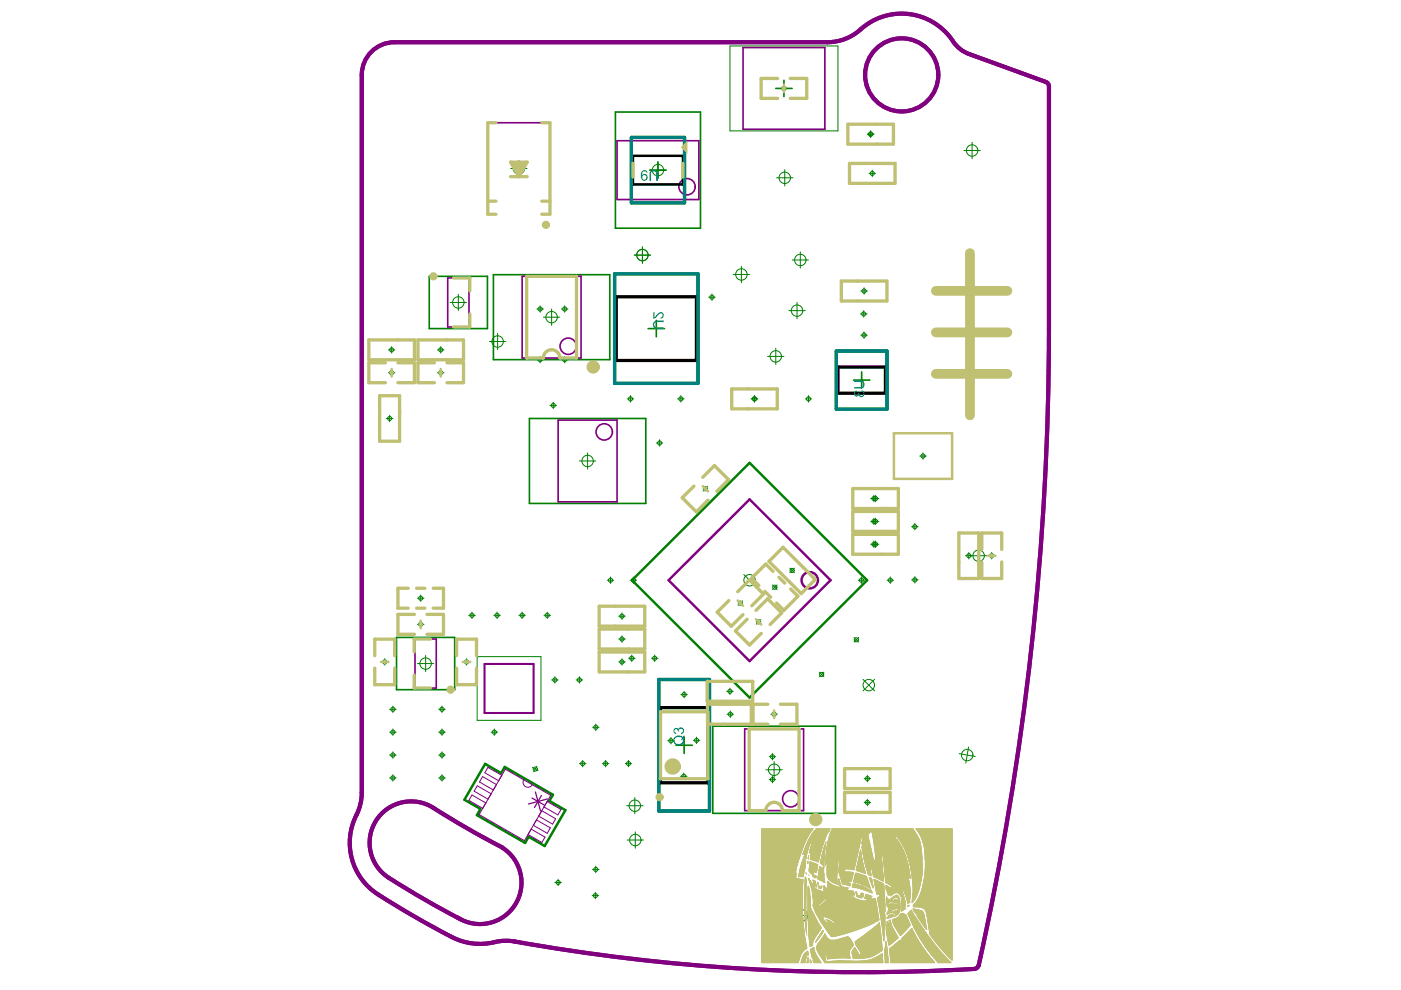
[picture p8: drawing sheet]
<svg xmlns="http://www.w3.org/2000/svg" width="297mm" height="210mm" viewBox="0 0 297 210" stroke-linecap="round" stroke-linejoin="round" font-family="sans-serif">
<g fill="none" stroke="#008000" stroke-width=".21">
<path d="M154.8 9.7h22.9v18.1h-22.9zM165.5 18.7h1.4M166.2 18.1v1.3M108.3 35.7h3.4M110 34v3.5M137.8 36.1h3.4M139.5 34.3v3.5M164.6 37.7h3.5M166.4 36v3.4M183.9 28.4h1.4M184.2 36.8h1.4M184.6 27.8v1.3"/>
<path d="M184.9 36.1v1.4M204.4 31.9h3.4M206.1 30.2v3.4M134.5 54.1h3.4M136.2 52.4v3.4M155.5 58.2h3.4M157.2 56.5v3.4M167.9 55.1h3.5M169.7 53.4v3.5M82.3 79h1.4M82.3 74.2h1.4M83 73.5v1.4"/>
<path d="M83 78.3v1.4M92.7 79h1.4M92.7 74.2h1.4M93.4 73.5v1.4M93.4 78.3v1.4M95.4 64.1h3.5M97.2 62.4v3.5M103.8 72.4h3.4M105.5 70.7v3.4M113.8 65.5h1.4M113.8 76.3h1.4M114.5 64.8v1.4"/>
<path d="M114.5 75.6v1.3M115.2 67.2h3.5M117 65.5v3.5M119 65.5h1.4M119 76.3h1.4M119.7 64.8v1.4M119.7 75.6v1.3M150.3 63h1.3M150.9 62.3v1.4M162.7 75.6h3.5M164.5 73.8v3.5M167.3 65.9h3.4"/>
<path d="M169 64.1v3.5M182.4 66.6h1.4M182.5 71.1h1.4M182.5 61.7h1.4M183.1 65.9v1.3M183.2 70.4v1.4M183.2 61v1.4M81.9 88.7h1.4M82.6 88v1.4M116.6 86h1.4M117.3 85.3v1.3M122.8 97.7h3.5"/>
<path d="M124.6 96v3.5M133 84.6h1.4M133.7 83.9v1.4M139.2 93.9h1.3M139.8 93.2v1.4M143.7 84.6h1.3M144.4 83.9v1.4M159.3 84.6h1.4M160 83.9v1.4M170.7 84.6h1.4M171.4 83.9v1.4M195 96.7h1.4"/>
<path d="M195.7 96v1.4M149.1 103.1l1 1M150.1 103.1l-1 1M184.6 110.6h1.7M184.6 105.7h1.7M185.3 105v1.4M185.3 109.9v1.3M185.3 114.7v1.4M185.6 105v1.4M185.6 109.9v1.3M185.6 114.7v1.4M186.3 115.4h-1.7"/>
<path d="M193.3 111.7h1.4M194 111v1.4M204.7 117.8h4.5M205.4 117.1v1.4M207.5 116.1v3.5M209.6 117.8h1.4M210.3 117.1v1.4M81.6 139.7v1.3M88.5 126.8h1.4M88.5 132.4h1.4M89.2 126.1v1.4M89.2 131.7v1.4"/>
<path d="M90.2 139v3.4M98.9 139.7v1.3M99.4 130.5h1.4M100.1 129.8v1.4M101.2 139.2h13.5v13.5h-13.5zM104.7 130.5h1.4M105.4 129.8v1.4M110 130.5h1.4M110.7 129.8v1.4M115.3 130.5h1.4M116 129.8v1.4M128.7 123h1.4"/>
<path d="M129.4 122.3v1.4M131.2 135.5h1.4M131.2 130.6h1.4M131.9 130v1.3M131.9 134.8v1.4M131.9 139.7v1.3M133.3 139.6h1.3M133.6 123h1.4M133.9 138.9v1.4M134.3 122.3v1.4M138.1 139.6h1.4M138.8 138.9v1.4"/>
<path d="M156.5 127.4l1 1M157.5 127.4l-1 1M157.7 121.8l2.5 2.4M160.2 121.8l-2.5 2.4M160.3 131.4l1 .9M161.3 131.4l-1 .9M163.8 124l1 1M164.8 124l-1 1M167.5 120.5l.9 .9M168.4 120.5l-.9 .9M181.1 135.2l1 .9M181.9 123h1.4"/>
<path d="M182.1 135.2l-1 .9M182.6 122.3v1.4M188.1 123h1.4M188.8 122.3v1.4M193.3 122.9h1.4M194 122.3v1.3M80.9 140.3h1.4M82.6 155.2h1.4M82.6 150.4h1.4M83.3 149.7v1.4M83.3 154.5v1.4M83.3 159.4v1.4"/>
<path d="M88.5 140.7h3.5M93 155.2h1.4M93 150.4h1.4M93.7 149.7v1.4M93.7 154.5v1.4M93.7 159.4v1.4M98.2 140.3h1.4M104.1 155.2h1.4M104.8 154.5v1.4M117 144.2h1.3M117.6 143.5v1.4M122.2 144.2h1.3"/>
<path d="M122.8 143.5v1.4M125.6 154.2h1.4M126.3 153.5v1.4M131.2 140.3h1.4M141.6 157.1h1.3M142.3 156.4v1.3M144.4 147.3h1.3M145 146.6v1.4M147 157h1.4M147.7 156.3v1.4M154.1 146.6h1.4M154.1 151.4h1.4"/>
<path d="M154.8 145.9v1.4M154.8 150.7v1.4M163.4 151.4h1.4M163.8 159.7v1.4M164.1 150.7v1.4M173.7 142.5l1 1M174.7 142.5l-1 1M183 144l2.4 2.5M185.4 144l-2.4 2.5M203.4 159.8l3.4 .6M205.4 158.4l-.6 3.4M82.6 160.1h1.4"/>
<path d="M82.6 164.9h1.4M83.3 164.2v1.4M93 160.1h1.4M93 164.9h1.4M93.7 164.2v1.4M112.9 162.7l1.2 .7M113.8 162.5l-.7 1.2M122.8 161.9h1.4M123.5 161.2v1.4M127.7 161.9h1.4M128.4 161.2v1.4M132.6 161.9h1.3"/>
<path d="M132.9 170.8h3.4M133 178.1h3.4M133.3 161.2v1.4M134.6 169.1v3.5M134.7 176.4v3.4M144.3 164.6h1.4M145 163.9v1.4M162.4 163.2h3.5M163.1 160.4h1.4M163.1 165.3h1.4M163.8 164.6v1.4M164.1 161.5v3.4"/>
<path d="M183.2 165.1h1.4M183.2 170.1h1.4M183.9 164.4v1.4M183.9 169.4v1.4M117.6 187.1h1.4M118.3 186.4v1.4M125.5 189.9h1.4M125.6 184.3h1.4M126.2 189.2v1.4M126.3 183.6v1.4M168.3 194l3.5 .2M170.1 192.4l-.1 3.4"/>
<circle cx="166.2" cy="18.7" r=".44"/>
<circle cx="110" cy="35.7" r="1.21"/>
<circle cx="139.5" cy="36.1" r="1.21"/>
<circle cx="166.4" cy="37.7" r="1.21"/>
<circle cx="184.6" cy="28.4" r=".44"/>
<circle cx="184.9" cy="36.8" r=".44"/>
<circle cx="206.1" cy="31.9" r="1.21"/>
<circle cx="136.2" cy="54.1" r="1.21"/>
<circle cx="157.2" cy="58.2" r="1.21"/>
<circle cx="169.7" cy="55.1" r="1.21"/>
<circle cx="83" cy="79" r=".44"/>
<circle cx="83" cy="74.2" r=".44"/>
<circle cx="93.4" cy="74.2" r=".44"/>
<circle cx="93.4" cy="79" r=".44"/>
<circle cx="97.2" cy="64.1" r="1.21"/>
<circle cx="105.5" cy="72.4" r="1.21"/>
<circle cx="114.5" cy="65.5" r=".44"/>
<circle cx="114.5" cy="76.3" r=".44"/>
<circle cx="117" cy="67.2" r="1.21"/>
<circle cx="119.7" cy="65.5" r=".44"/>
<circle cx="119.7" cy="76.3" r=".44"/>
<circle cx="150.9" cy="63" r=".44"/>
<circle cx="164.5" cy="75.6" r="1.21"/>
<circle cx="169" cy="65.9" r="1.21"/>
<circle cx="183.1" cy="66.6" r=".44"/>
<circle cx="183.2" cy="71.1" r=".44"/>
<circle cx="183.2" cy="61.7" r=".44"/>
<circle cx="82.6" cy="88.7" r=".44"/>
<circle cx="117.3" cy="86" r=".44"/>
<circle cx="124.6" cy="97.7" r="1.21"/>
<circle cx="133.7" cy="84.6" r=".44"/>
<circle cx="139.8" cy="93.9" r=".44"/>
<circle cx="144.4" cy="84.6" r=".44"/>
<circle cx="160" cy="84.6" r=".44"/>
<circle cx="171.4" cy="84.6" r=".44"/>
<circle cx="195.7" cy="96.7" r=".44"/>
<circle cx="149.6" cy="103.6" r=".44"/>
<circle cx="185.3" cy="110.6" r=".44"/>
<circle cx="185.3" cy="105.7" r=".44"/>
<circle cx="185.3" cy="115.4" r=".44"/>
<circle cx="185.6" cy="110.6" r=".44"/>
<circle cx="185.6" cy="105.7" r=".44"/>
<circle cx="185.6" cy="115.4" r=".44"/>
<circle cx="194" cy="111.7" r=".44"/>
<circle cx="205.4" cy="117.8" r=".44"/>
<circle cx="207.5" cy="117.8" r="1.21"/>
<circle cx="210.3" cy="117.8" r=".44"/>
<circle cx="89.2" cy="126.8" r=".44"/>
<circle cx="89.2" cy="132.4" r=".44"/>
<circle cx="100.1" cy="130.5" r=".44"/>
<circle cx="105.4" cy="130.5" r=".44"/>
<circle cx="110.7" cy="130.5" r=".44"/>
<circle cx="116" cy="130.5" r=".44"/>
<circle cx="129.4" cy="123" r=".44"/>
<circle cx="131.9" cy="135.5" r=".44"/>
<circle cx="131.9" cy="130.6" r=".44"/>
<circle cx="133.9" cy="139.6" r=".44"/>
<circle cx="134.3" cy="123" r=".44"/>
<circle cx="138.8" cy="139.6" r=".44"/>
<circle cx="157" cy="127.9" r=".44"/>
<circle cx="158.9" cy="123" r="1.21"/>
<circle cx="160.8" cy="131.9" r=".44"/>
<circle cx="164.3" cy="124.5" r=".44"/>
<circle cx="167.9" cy="120.9" r=".44"/>
<circle cx="181.6" cy="135.7" r=".44"/>
<circle cx="182.6" cy="123" r=".44"/>
<circle cx="188.8" cy="123" r=".44"/>
<circle cx="194" cy="122.9" r=".44"/>
<circle cx="81.6" cy="140.3" r=".44"/>
<circle cx="83.3" cy="155.2" r=".44"/>
<circle cx="83.3" cy="150.4" r=".44"/>
<circle cx="90.2" cy="140.7" r="1.21"/>
<circle cx="93.7" cy="155.2" r=".44"/>
<circle cx="93.7" cy="150.4" r=".44"/>
<circle cx="98.9" cy="140.3" r=".44"/>
<circle cx="104.8" cy="155.2" r=".44"/>
<circle cx="117.6" cy="144.2" r=".44"/>
<circle cx="122.8" cy="144.2" r=".44"/>
<circle cx="126.3" cy="154.2" r=".44"/>
<circle cx="131.9" cy="140.3" r=".44"/>
<circle cx="142.3" cy="157.1" r=".44"/>
<circle cx="145.1" cy="147.3" r=".44"/>
<circle cx="147.7" cy="157" r=".44"/>
<circle cx="154.8" cy="146.6" r=".44"/>
<circle cx="154.8" cy="151.4" r=".44"/>
<circle cx="164.1" cy="151.4" r=".44"/>
<circle cx="174.2" cy="143" r=".44"/>
<circle cx="184.2" cy="145.3" r="1.21"/>
<circle cx="83.3" cy="160.1" r=".44"/>
<circle cx="83.3" cy="164.9" r=".44"/>
<circle cx="93.7" cy="160.1" r=".44"/>
<circle cx="93.7" cy="164.9" r=".44"/>
<circle cx="113.5" cy="163.1" r=".44"/>
<circle cx="123.5" cy="161.9" r=".44"/>
<circle cx="128.4" cy="161.9" r=".44"/>
<circle cx="133.3" cy="161.9" r=".44"/>
<circle cx="134.6" cy="170.8" r="1.21"/>
<circle cx="134.7" cy="178.1" r="1.21"/>
<circle cx="145" cy="164.6" r=".44"/>
<circle cx="163.8" cy="160.4" r=".44"/>
<circle cx="163.8" cy="165.3" r=".44"/>
<circle cx="164.1" cy="163.2" r="1.21"/>
<circle cx="183.9" cy="165.1" r=".44"/>
<circle cx="183.9" cy="170.1" r=".44"/>
<circle cx="205.1" cy="160.1" r="1.21"/>
<circle cx="118.3" cy="187.1" r=".44"/>
<circle cx="126.2" cy="189.9" r=".44"/>
<circle cx="126.3" cy="184.3" r=".44"/>
<circle cx="170" cy="194.1" r="1.21"/>
</g>
<g fill="none" stroke="#008000" stroke-width=".35">
<path d="M164.5 18.7h3.4M166.2 17v3.5M130.5 23.8h18v24.6h-18zM137.8 36.1h3.4M139.5 34.3v3.5M91 58.6h12.3v11.1h-12.3zM104.6 58.2h24.7v18.1h-24.7zM137.4 69.7h3.5M139.2 67.9v3.5M182.7 78.9v3.4M112.2 88.7h24.7v18h-24.7zM181 80.6h3.4"/>
<path d="M84.1 135.1h12.3v11.1h-12.3zM143.3 158h3.5M145 156.3v3.4M151.1 154h26v18.4h-26z"/>
</g>
<path d="M134 123l24.9-24.9 24.9 24.9-24.9 24.9z" fill="none" stroke="#008000" stroke-width=".52"/>
<path d="M133.9 29.1h11.2v13.9h-11.2zM130.3 58.1h17.7v23.2h-17.7zM177.3 74.4h10.8v12.3h-10.8zM139.7 144.1h10.7v27.9h-10.7z" fill="none" stroke="#008000" stroke-width=".69"/>
<path d="M102.9 162l3.4 1.9 .7-1.3 10.2 5.9-.7 1.3 3.4 2-4.4 7.6-3.4-2-.8 1.3-10.2-5.9 .8-1.3-3.4-1.9z" fill="none" stroke="#008000" stroke-width=".53"/>
<g fill="none" stroke="#800080" stroke-width=".35">
<path d="M157.5 10.1h17.4v17.3h-17.4zM130.8 29.8h17.4v12.5h-17.4zM94.9 58.9h4.5v10.4h-4.5zM103.4 45.4v-19.4h13.2v19.4M110.7 58.6h12.5v17.3h-12.5zM118.3 89.1h12.5v17.3h-12.5zM88 135.5h4.5v10.4h-4.5zM157.9 154.5h12.5v17.4h-12.5z"/>
<circle cx="145.7" cy="39.6" r="1.73"/>
<circle cx="120.5" cy="73.4" r="1.73"/>
<circle cx="128.1" cy="91.6" r="1.73"/>
<circle cx="167.7" cy="169.4" r="1.73"/>
</g>
<g fill="none" stroke="#800080" stroke-width=".52">
<path d="M141.8 123l17.1-17.1 17.2 17.1-17.2 17.2z"/>
<circle cx="171.7" cy="123" r="1.73"/>
</g>
<path d="M103 170.2l-2.9-1.6-.7 1.1 2.9 1.7M104.1 168.3l-2.9-1.7-.7 1.1 3 1.7M105.3 166.3l-3-1.6-.6 1.1 2.9 1.7M106.4 164.4l-3-1.7-.6 1.1 2.9 1.7M107.1 163.1l9.7 5.5-5.6 9.6-9.6-5.5zM111 165.3a1.06 1.06 0 0 0 .4 1.5 1.06 1.06 0 0 0 1.5-.4M112.6 175.8l3 1.7-.7 1.1-2.9-1.7M113.7 173.8l3 1.7-.7 1.2-2.9-1.7M114.9 171.9l2.9 1.7-.6 1.1-3-1.7M116 169.9l2.9 1.7-.6 1.2-3-1.7" fill="none" stroke="#800080" stroke-width=".21"/>
<path d="M102.7 140.8h10.4v10.4h-10.4z" fill="none" stroke="#800080" stroke-width=".44"/>
<path d="M112.8 169.2l2.5 1.5M113.5 167.9l1.1 4M114.8 168.7l-1.5 2.5M116.1 169.4l-4 1.1" fill="none" stroke="#800080" stroke-width=".26"/>
<path d="M130.7 62.9h17v13.5h-17zM177.7 77.8h10v5.6h-10zM140 150h10.1v16h-10.1z" fill="none" stroke="#000" stroke-width=".69"/>
<path d="M134.2 33h10.6v6.1h-10.6z" fill="none" stroke="#000" stroke-width=".52"/>
<path d="M133.9 29.1h11.2v13.9h-11.2zM130.3 58.1h17.7v23.2h-17.7zM177.3 74.4h10.8v12.3h-10.8zM139.7 144.1h10.7v27.9h-10.7z" fill="none" stroke="#008080" stroke-width=".69"/>
<g fill="#008080">
<path d="M181.1 80.6h1.3a.9 .9 0 0 1 .9 .8 .9 .9 0 0 1-.6 1h-1.6v-.3h1.2a.6 .6 0 0 0 .7-.4 .6 .6 0 0 0-.3-.7h-1.6z"/>
<path d="M181.2 83l.4-.2 .1 .3a.37 .37 0 0 0-.5 .3 .37 .37 0 0 0 .4 .4 .37 .37 0 0 0 .4-.5h.2a.42 .42 0 0 0 .3 .6 .42 .42 0 0 0 .5-.3 .42 .42 0 0 0-.3-.5v-.4a.73 .73 0 0 1 .5 1 .73 .73 0 0 1-1.1 .3l-.1-.2a.57 .57 0 0 1-.8 .1 .57 .57 0 0 1-.1-.7z"/>
<path d="M138.5 68.4l.4-.4 .4-.1h1.4v.4h-1.3a.58 .58 0 0 0-.7 .6 .58 .58 0 0 0 .7 .5h1.3v.3h-1.3a.87 .87 0 0 1-.9-1.2z"/>
<path d="M138.5 66.2h.3v1l.2-.2a1.26 1.26 0 0 1 1.5-.7 .72 .72 0 0 1 .2 .7 .72 .72 0 0 1-.6 .6l-.1-.3a.44 .44 0 0 0 .5-.4 .44 .44 0 0 0-.5-.5l-1 1.1-.5 .2z"/>
<path d="M142.8 154.6a.57 .57 0 0 1 1 0 .68 .68 0 0 1 1.1-.1 .68 .68 0 0 1-.3 1.1l-.2 .1v-.3a.45 .45 0 0 0 .4-.5 .45 .45 0 0 0-.5-.4 .45 .45 0 0 0-.3 .6l-.3-.1a.34 .34 0 0 0-.3-.4 .34 .34 0 0 0-.4 .3 .34 .34 0 0 0 .4 .4v.4a.71 .71 0 0 1-.6-1.1z"/>
<path d="M137.8 36.4a.92 .92 0 0 1 1.1-.3 .92 .92 0 0 1 .6 .9v1.4h-.4v-1.4a.59 .59 0 0 0-.5-.7 .59 .59 0 0 0-.6 .7v1.4h-.3z"/>
<path d="M143.2 156.5a.86 .86 0 0 0 .5 1.3 .86 .86 0 0 0 1.1-1l-.1-.1-.1 .3-.2-.2a.34 .34 0 0 0 .1-.5 .34 .34 0 0 0-.5 0zM142.8 156.5l.2-.1a1.15 1.15 0 0 1 1.8-.1l.1-.4 .3 .1-.3 .5a1.14 1.14 0 0 1-.9 1.6 1.14 1.14 0 0 1-1.3-1.3z"/>
<path d="M136.2 37.3a.48 .48 0 0 0 .2 .7 .48 .48 0 0 0 .7-.4 .48 .48 0 0 0-.6-.5zM136 36.3a.69 .69 0 0 1 .7-.2 .69 .69 0 0 1 .6 .5h-.3a.46 .46 0 0 0-.5-.3 .46 .46 0 0 0-.4 .5v.3a.7 .7 0 0 1 1.1 0 .7 .7 0 0 1-.1 1.1 .7 .7 0 0 1-1.1-.3l-.1-.2v-.9z"/>
</g>
<g fill="none" stroke="#800080" stroke-width=".88">
<path d="M78.4 11.3a6.9 6.9 0 0 1 5.2-2.3h91.8a11.4 11.4 0 0 0 8.1-3.6 13.1 13.1 0 0 1 18.9 3.9l.9 .9 1.6 1 16.8 6.2a1.04 1.04 0 0 1 .7 .9v51.3a615.5 615.5 0 0 1-15 135.3l-.5 .5a418.1 418.1 0 0 1-99-5.9h-1.2a20.7 20.7 0 0 1-7.4 .4l-.9-.2a58.6 58.6 0 0 1-9.9-5l-7.2-4.3a13.2 13.2 0 0 1-5.4-18.2l.6-2 .2-2.1v-152.2a6.9 6.9 0 0 1 1.7-4.6zM106.5 179.7a8.8 8.8 0 0 1 2.7 12.2 8.8 8.8 0 0 1-12.2 2.6M106.5 179.7l-6.8-3.7-6.7-4a8.9 8.9 0 0 0-13.3 2 8.9 8.9 0 0 0 3.9 12.8l7 4.2 7.1 3.9"/>
<circle cx="191.2" cy="15.9" r="7.8"/>
</g>
<path d="M144.4 31.2l1.3-1.4v2.8z" fill="#c0c073"/>
<g fill="none" stroke="#c0c073" stroke-width=".21">
<path d="M161.5 175.7h10.9M161.5 175.8h10.9M161.5 175.9h10.8M161.5 176h10.7M161.5 176.1h10.6M161.5 176.2h10.5M161.5 176.3h10.5M161.5 176.4h10.4M161.5 176.5h10.4M161.5 176.5h10.3M161.5 176.7h10.2M161.5 176.8h10.1"/>
<path d="M161.5 176.9h10.1M161.5 177h10M161.5 177.2h9.9M161.5 177.3h9.8M161.5 177.4h9.7M161.5 177.5h9.7M161.5 177.6h9.7M161.5 177.7h9.6M161.5 177.8h9.6M161.5 177.9h9.5M161.5 178h9.5M161.5 178h9.4"/>
<path d="M161.5 178.1h9.4M161.5 178.2h9.4M161.5 178.3h9.4M161.5 178.3h9.3M161.5 178.5h9.3M161.5 178.5h9.2M161.5 178.6h9.2M161.5 178.7h9.1M161.5 178.8h9.1M161.5 178.9h9.1M161.5 178.9h9M161.5 179h9"/>
<path d="M161.5 179.1h9M161.5 179.2h8.9M161.5 179.3h8.9M161.5 179.4h8.9M161.5 179.5h8.8M161.5 179.6h8.8M161.5 179.7h8.7M161.5 179.8h8.7M161.5 179.9h8.7M161.5 179.9h8.6M170.4 179.4h-8.9M170.7 178.7h-9.2"/>
<path d="M170.7 179.8h.7M170.7 179.9h.7M170.8 179.6h.7M170.8 178.4h-9.3M170.8 179.5h.7M170.9 179.4h.7M170.9 179.3h.7M170.9 179.1h.7M170.9 179.2h.7M171 179.1h.7M171 179.1h.6M171 179h.7"/>
<path d="M171.1 178.8h.7M171.1 178.9h.7M171.1 178.7h.7M171.2 178.5h3.5M171.2 178.6h3.5M171.2 178.6h3.4M171.3 178.4h3.4M171.3 177.3l-9.8 .1M171.3 178.3h3.5M171.4 178.2h3.4M171.4 179.9l-.8 .1M171.4 178.1h3.5"/>
<path d="M171.5 177.1h-10M171.5 178h3.4M171.5 179.7h-.8M171.5 177.9h3.4M171.6 177.8h3.4M171.6 179.4h-.7M171.6 176.9h-10.1M171.6 177.7h3.4M171.7 177.5h3.3M171.7 177.6h3.3M171.8 176.6h-10.3M171.8 177.4h3.3"/>
<path d="M171.8 177.5h3.3M171.8 179.8h2.4M171.8 179.9h2.4M171.9 177.3h3.2M171.9 179.8h2.4M171.9 177.2h3.3M171.9 179.5h2.5M171.9 179.6h2.4M172 176.3l-10.5 .1M172 177.2h3.2M172 179.4h2.4M172 179.5h2.4"/>
<path d="M172 177.1h3.2M172 179.3h2.4M172 177h3.3M172 179.1h2.5M172 179.2h2.5M172.1 176.9h3.2M172.1 179h2.4M172.1 179.1h2.4M172.1 178.7h2.5M172.1 178.8h2.5M172.1 178.9h2.5M172.2 176.8h3.1"/>
<path d="M172.2 176.7h3.2M172.3 176.7h3.1M172.4 175.8h-10.9M172.4 176.5h3.1M172.4 176.4h3.3M172.4 176.5h3.3M172.5 176.3h3.2M172.6 176.2h3.2M172.7 176.1h.1M172.7 176.1h3.1M172.9 176.1h2.9M173 175.7h3"/>
<path d="M173 175.8h3M173 175.9h2.9M173 176h2.9M174.2 179.9l-2.4 .1M174.3 179.7h-2.4M174.6 178.7h-3.4M174.6 179.9h.4M174.7 179.8h.3M174.7 179.9h.3M174.7 179.7h.3M174.8 179.5h.2M174.8 179.6h.2"/>
<path d="M174.8 179.4h.2M174.9 179.3h.1M174.9 179.4h.1M174.9 179.1h.1M174.9 179.2h.1M175 179h.1M175 179.1h.1M175 178.9h.1M175 177.6h-3.3M175 178.7h.1M175 178.8h.1M175.1 178.6h.1"/>
<path d="M175.1 178.7h.1M175.1 177.3l-3.3 .1M175.1 178.5h.1M175.3 179.7h6.8M175.3 179.8h6.8M175.3 179.9h6.8M175.3 179.5h6.9M175.3 179.6h6.9M175.3 179.6h6.8M175.4 179.2h6.9M175.4 179.2h6.8M175.4 179.3h6.8"/>
<path d="M175.4 179.4h6.8M175.4 176.6h-3.1M175.4 178.9h6.9M175.4 179h6.9M175.4 179.1h6.9M175.5 178.7h6.9M175.5 178.8h6.8M175.5 178.9h6.8M175.5 178.5h6.9M175.5 178.6h6.9M175.6 178.3h6.8M175.6 178.4h6.8"/>
<path d="M175.6 178.1h6.9M175.6 178.1h6.8M175.6 178.2h6.8M175.7 178h6.8M175.7 177.7h6.8M175.7 177.8h6.8M175.7 177.9h6.8M175.7 176.3l-3.2 .1M175.7 177.6h6.9M175.7 177.7h6.9M175.8 177.4h6.8M175.8 177.5h6.8"/>
<path d="M175.8 177.6h6.8M175.8 177.3h6.9M175.9 177.2h8.1M175.9 177h8.1M175.9 177.1h8.1M176 175.8h-3M176 176.9h8M176 177h8M176 176.8h8.2M176 176.8h8.1M176.1 176.6h8.2M176.1 176.7h8.1"/>
<path d="M176.1 176.5h8.3M176.1 176.5h8.2M176.1 176.4h8.4M176.2 176.3h17.7M176.2 176.3l17.8 .1M176.2 176.2h17.7M176.3 176.1h17.5M176.3 176h17.4M176.4 175.9h17.2M176.4 175.9h17.3M176.4 175.7h17.2M176.4 175.8h17.2"/>
<path d="M182.2 179.4h-6.9M182.7 178.9h1.7M182.7 178.6h1.6M182.7 178.7h1.7M182.7 178.8h1.7M182.7 179.4h1.9M182.7 179.5h1.9M182.7 179.6h1.9M182.7 179.7h1.9M182.8 178.4h1.5M182.8 178.5h1.5M182.8 178.6h1.5"/>
<path d="M182.8 179h1.6M182.8 179.8h1.8M182.8 179.9h1.8M182.8 178.1h1.4M182.8 178.2h1.4M182.8 178.3h1.4M182.8 178.3h1.5M182.8 179.1h1.7M182.8 179.4h1.7M182.9 177.9h1.3M182.9 178h1.3M182.9 178.1h1.3"/>
<path d="M182.9 179.1h1.6M182.9 179.2h1.6M182.9 179.3h1.6M182.9 177.3h1.1M182.9 177.6h1.2M182.9 177.7h1.2M182.9 177.8h1.3M183 177.3l1.1 .1M183 177.4h1.1M183 177.5h1.1M183 177.6h1.1M184.8 176.4h9.2"/>
<path d="M184.8 176.5h9.2M184.9 176.5h9.2M184.9 176.6h9.3M185 176.7h9.2M185 176.8h9.2M185 176.9h9.3M185 177h9.4M185 177.1h9.5M185 177.2h9.5M185.1 177.3h9.5M185.1 177.4h9.5M185.1 177.4h4.7"/>
<path d="M185.1 177.5h4.7M185.1 177.6h4.7M185.1 177.7h4.7M185.1 177.8h4.7M185.2 177.8h4.6M185.2 177.9h4.9M185.2 178h4.9M185.2 178h5M185.2 178.1h5M185.2 178.1h5.1M185.2 178.2h5.1M185.2 178.3h5.2"/>
<path d="M185.3 178.4h5.2M185.3 178.5h5.2M185.3 178.6h5.2M185.3 178.6h5.3M185.3 178.7h5.3M185.3 178.7h5.4M185.3 178.8h5.4M185.3 178.9h5.5M185.3 178.9l5.5 .1M185.3 179h5.6M185.3 179.1h5.6M185.3 179.1l5.6 .1"/>
<path d="M185.3 179.2h5.7M185.4 179.3h5.6M185.4 179.4h5.6M185.4 179.4h5.7M185.4 179.5h5.7M185.4 179.6h5.8M185.4 179.7h5.9M185.4 179.8h5.9M185.4 179.9h5.9M185.5 179.9l5.9 .1M190.1 177.4h4.5M190.2 177.5h4.4"/>
<path d="M190.3 177.6h4.4M190.4 177.7h4.3M190.5 177.7h4.3M190.5 177.8h4.3M190.5 177.9h4.4M190.6 178h4.3M190.7 178h4.2M190.7 178.1h4.2M190.7 178.1h4.3M190.8 178.2h4.2M190.8 178.3h4.2M190.9 178.3h4.1"/>
<path d="M190.9 178.4h4.1M190.9 178.5h4.1M191 178.5h4.1M191 178.6h4.1M191.1 178.7h4M191.2 178.8h3.9M191.2 178.9h4M191.3 178.9h3.9M191.3 179h3.9M191.3 179.1h3.9M191.4 179.1h3.8M191.4 179.2h3.8"/>
<path d="M191.4 179.3h3.8M191.5 179.3h3.7M191.5 179.4h3.7M191.6 179.5h3.6M191.6 179.5h3.7M191.6 179.6h3.7M191.6 179.7h3.7M191.7 179.8h3.6M191.8 179.9h3.5M194.2 175.7h7.7M194.2 175.8h7.7M194.3 175.9h7.6"/>
<path d="M194.4 176h7.5M194.5 176.1h7.4M194.6 176.2h7.3M194.6 176.3h7.3M194.7 176.4h7.2M194.7 176.5h7.2M194.8 176.5h7.1M194.8 176.6h7.1M194.9 176.7h7M195 176.8h6.9M195 176.9h6.9M195 177h6.9"/>
<path d="M195.1 177h6.8M195.1 177.1h6.8M195.1 177.2h6.8M195.2 177.2h6.7M195.2 177.3h6.7M195.3 177.4h6.6M195.3 177.5h6.6M195.3 177.6h6.6M195.4 177.7h6.5M195.4 177.8h6.5M195.4 177.9h6.5M195.5 178h6.4"/>
<path d="M195.5 178.1h6.4M195.6 178.2h6.3M195.6 178.3h6.3M195.6 178.4h6.3M195.6 178.5h6.3M195.7 178.6h6.2M195.7 178.7h6.2M195.7 178.8h6.2M195.8 178.9h6.1M195.8 179h6.1M195.8 179.1h6.1M195.9 179.1h6"/>
<path d="M195.9 179.2h6M195.9 179.3h6M195.9 179.4h6M195.9 179.5h6M196 179.6h5.9M196 179.7h5.9M196 179.8h5.9M196 179.9h5.9M161.5 180h8.6M161.5 180.1h8.6M161.5 180.2h8.6M161.5 180.3h8.5"/>
<path d="M161.5 180.4h8.5M161.5 180.5h8.5M161.5 180.5h8.4M161.5 180.6h8.4M161.5 180.7h8.4M161.5 180.8h8.3M161.5 180.9h8.3M161.5 181.1h8.3M161.5 181.2h8.2M161.5 181.3h8.2M161.5 181.4h8.2M161.5 181.4h8.1"/>
<path d="M161.5 181.5h8.1M161.5 181.6h8.1M161.5 181.7h8M161.5 181.8h8M161.5 181.9h8M161.5 182h7.9M161.5 182.1h7.9M161.5 182.2h7.9M161.5 182.3h7.9M161.5 182.4h7.9M161.5 182.4h7.8M161.5 182.5h7.8"/>
<path d="M161.5 182.6h7.8M161.5 182.7h7.7M161.5 182.9h7.7M161.5 183h7.6M161.5 183.1h7.6M161.5 183.2h7.6M161.5 183.3h7.5M161.5 183.4h7.5M161.5 183.5h7.5M161.5 183.6h7.5M161.5 183.7h7.5M161.5 183.7h7.4"/>
<path d="M161.5 183.8h7.4M161.5 183.9h7.4M161.5 184h7.4M161.5 184.1h7.3M161.5 184.2h7.3M161.5 184.3h7.3M161.5 184.4h7.2M161.5 184.5h7.2M161.5 184.6h7.2M161.5 184.7h7.2M161.5 184.8h7.2M161.5 184.9h7.2"/>
<path d="M161.5 185h7.2M161.5 185.1h7.2M161.5 185.2h7.3M161.5 185.3h7.3M161.5 185.4h7.3M161.5 185.5h7.3M161.5 185.6h7.3M161.5 185.6h7.2M161.5 185.7h7.2M161.5 185.8h7.2M161.5 185.9h7.2M161.5 186h7.2"/>
<path d="M161.5 186.1h7.2M161.5 186.1l7.3 .1M161.5 186.2h7.3M161.5 186.3h7.4M161.5 186.3h7.9M161.5 186.4h8M161.5 186.4h8.8M161.5 186.5h8.8M161.5 186.5h8.7M161.5 186.6h8.7M161.5 186.7h8.7M161.5 186.8h8.7"/>
<path d="M161.5 186.9h8.7M161.5 187h8.7M161.5 187.1h8.7M161.5 187.2h8.7M161.5 187.3h8.7M161.5 187.4h8.7M161.5 187.5h8.7M161.5 187.6h8.7M161.5 187.7h8.7M161.5 187.8h8.7M161.5 187.8h8.6M161.5 187.9h8.6"/>
<path d="M161.5 188h8.6M161.5 188.1h8.6M161.5 188.2h8.6M161.5 188.3h8.6M161.5 188.4h8.6M161.5 188.5h8.6M161.5 188.6h8.6M161.5 188.7h8.6M161.5 188.8h8.6M161.5 188.9h8.6M161.5 189h8.6M161.5 189.1h8.6"/>
<path d="M161.5 189.2h8.6M161.5 189.3h8.6M161.5 189.4h8.6M161.5 189.5h8.6M161.5 189.6h8.6M161.5 189.7h8.6M161.5 189.8h8.6M161.5 189.9h8.6M161.5 190h8.6M161.5 190.1h8.6M161.5 190.2h8.6M161.5 190.3h8.6"/>
<path d="M161.5 190.4h8.6M161.5 190.5h8.6M161.5 190.6h8.6M161.5 190.7h8.6M161.5 190.8h8.6M161.5 190.9h8.6M161.5 191h8.6M161.5 191.1h8.6M161.5 191.2h8.6M161.5 191.3h8.6M161.5 191.4h8.6M161.5 191.5h8.6"/>
<path d="M161.5 191.6h8.6M161.5 191.7h8.6M161.5 191.8h8.6M161.5 191.9h8.6M161.5 192h8.6M161.5 192.1h8.6M161.5 192.2h8.6M161.5 192.3h8.6M161.5 192.4h8.6M161.5 192.5h8.6M161.5 192.6h8.6M161.5 192.7h8.6"/>
<path d="M161.5 192.8h8.6M161.5 192.9h8.6M161.5 193h8.6M161.5 193.1h8.6M161.5 193.2h8.6M161.5 193.3h8.6M161.5 193.4h8.6M161.5 193.5h8.6M161.5 193.6h8.6M161.5 193.7h8.6M161.5 193.8h8.6M161.5 193.8h8.7"/>
<path d="M161.5 193.9h8.7M161.5 194h8.7M161.5 194.1h8.7M161.5 194.2h8.7M161.5 194.3h8.7M161.5 194.4h8.7M161.5 194.5h8.7M161.5 194.6h8.7M161.5 194.7h8.7M161.5 194.8h8.7M161.5 194.9h8.7M161.5 195h8.7"/>
<path d="M161.5 195.1h8.7M161.5 195.2h8.7M161.5 195.2h8.8M161.5 195.3h8.8M161.5 195.4h8.8M161.5 195.5h8.8M161.5 195.6h8.8M161.5 195.7h8.8M161.5 195.7l8.8 .1M161.5 195.8h8.8M161.5 195.9h8.8M161.5 196h8.8"/>
<path d="M161.5 196.1h8.8M161.5 196.2h8.8M161.5 196.2h8.9M161.5 196.3h8.9M161.5 196.4h8.9M161.5 196.5h8.9M161.5 196.6h8.9M161.5 196.7h8.9M161.5 196.8h8.9M161.5 196.9h8.9M161.5 197h8.9M161.5 197.1h9"/>
<path d="M161.5 197.2h9M161.5 197.3h9M161.5 197.4h9M161.5 197.5h9M161.5 197.6h9M161.5 197.7h9M161.5 197.8h9M161.5 197.9h9M161.5 198h9M161.5 198.1h9M161.5 198.2h9M161.5 198.2h9.1"/>
<path d="M161.5 198.3h9.1M161.5 198.4h9.1M161.5 198.5h9.1M161.5 198.6h9.1M161.5 198.7h9.1M161.5 198.8h9.1M161.5 198.8h9.2M161.5 198.9h9.2M161.5 199h9.2M161.5 199.1h9.2M161.5 199.2h9.2M161.5 199.3h9.2"/>
<path d="M161.5 199.3h9.3M161.5 199.4h9.3M161.5 199.5h9.3M161.5 199.6h9.3M161.5 199.7h9.3M161.5 199.8h9.3M161.5 199.9h9.4M161.5 200h9.4M168.9 185.1l-7.4 .1M169.1 183.1h-7.6M169.2 182.8h-7.7M169.3 185.8h1"/>
<path d="M169.3 185.9h1M169.4 185.6h1M169.4 185.7h.9M169.4 185.8h.9M169.4 185.3h1M169.4 185.4h1M169.4 185.5h1M169.4 185h1.1M169.4 185.1h1M169.4 185.2h1M169.5 184.8h1M169.5 184.9h1"/>
<path d="M169.5 185h1M169.5 184.7h1M169.6 184.4h1M169.6 184.4h.9M169.6 184.5h.9M169.6 184.6h.9M169.6 184.2h1M169.6 184.3h1M169.7 184h1M169.7 184.1h1M169.7 184.2h1M169.7 184.2h.9"/>
<path d="M169.7 181.3h-8.2M169.7 183.9h1.1M169.7 184h1.1M169.8 183.7h1M169.8 183.8h1M169.8 181h-8.3M169.8 183.6h1M169.8 183.5h1M169.9 180.7l-8.4 .1M169.9 183.3h.9M169.9 183.4h.9M169.9 183.2h.9"/>
<path d="M170 183h.8M170 183.1h.8M170 182.9h.8M170.1 182.7h.7M170.1 182.8h.7M170.1 182.6h.7M170.2 181.2h.1M170.2 182.4h.5M170.2 182.4h.6M170.2 182.5h.7M170.2 181h.9M170.2 181.1h.9"/>
<path d="M170.2 181.1h.8M170.2 182.3h.4M170.2 182.4h.4M170.3 180.9h.8M170.3 182.1h.4M170.3 182.2h.3M170.3 180.8h.8M170.3 182h.6M170.3 182.1h.6M170.4 180.6h.8M170.4 180.7h.8M170.4 181.9h.5"/>
<path d="M170.4 182h.5M170.4 180.5h.8M170.4 181.8h.5M170.5 180.4h.7M170.5 181.7h.4M170.5 180.3h.7M170.5 181.6h.4M170.5 180.2h.8M170.5 181.2h.5M170.5 181.4h.5M170.5 181.5h.5M170.5 184.6h-1"/>
<path d="M170.5 188.7h.4M170.5 188.8h.4M170.5 188.9h.4M170.5 189h.4M170.5 189.1h.4M170.5 189.2h.4M170.5 189.3h.4M170.5 189.4h.4M170.5 189.5h.4M170.5 189.6h.4M170.5 189.7h.4M170.5 189.8h.4"/>
<path d="M170.5 189.9h.4M170.5 190h.4M170.5 190.1h.4M170.5 190.2h.4M170.5 190.3h.4M170.5 190.4h.4M170.5 190.5h.4M170.5 190.5l.4 .1M170.5 190.6h.4M170.5 190.7h.4M170.5 190.8h.4M170.5 190.9h.4"/>
<path d="M170.5 191h.4M170.5 191.1h.4M170.5 191.2h.4M170.5 191.3h.4M170.5 191.4h.4M170.5 191.5h.4M170.5 191.6h.4M170.5 191.7h.4M170.5 191.8h.4M170.5 191.9h.4M170.5 192h.4M170.5 192.1h.4"/>
<path d="M170.5 192.2h.4M170.5 192.3h.4M170.5 192.4h.4M170.5 192.5h.4M170.5 192.6h.4M170.6 180h.7M170.6 180.1h.7M170.6 181.2h.4M170.6 181.3h.4M170.6 181.4h.4M170.6 187.9h.3M170.6 188h.3"/>
<path d="M170.6 188.1h.3M170.6 188.2h.3M170.6 188.3h.3M170.6 188.4h.3M170.6 188.5h.3M170.6 188.6h.3M170.6 188.7h.3M170.6 192.7h.3M170.6 192.8h.3M170.6 192.9h.3M170.6 193h.3M170.6 193.1h.3"/>
<path d="M170.6 193.1l.3 .1M170.6 193.2h.3M170.6 193.3h.3M170.6 193.4h.3M170.6 193.5h.3M170.6 193.6h.3M170.6 193.7h.3M170.6 187.2h.3M170.6 187.3h.3M170.6 187.4h.3M170.6 187.5h.3M170.6 187.6h.3"/>
<path d="M170.6 187.7h.3M170.6 187.8h.3M170.6 193.8h.3M170.6 193.9h.3M170.6 194h.3M170.6 194.1h.3M170.6 194.2h.3M170.6 194.3h.3M170.6 194.4h.3M170.7 186.5h.2M170.7 186.6h.2M170.7 186.6h.3"/>
<path d="M170.7 186.7h.3M170.7 186.8h.3M170.7 186.8h.2M170.7 186.9h.2M170.7 187h.2M170.7 187.1h.2M170.7 194.4h.2M170.7 194.5h.2M170.7 194.6h.2M170.7 194.7h.2M170.7 194.8h.2M170.7 194.9h.2"/>
<path d="M170.7 186h.1M170.7 186.1h.2M170.7 186.2h.2M170.7 186.3h.2M170.7 186.4h.2M170.7 195h.2M170.7 195.1h.2M170.7 195.2h.2M170.7 195.3h.2M170.7 195.4h.2M170.7 195.5h.2M170.8 195.5h.1"/>
<path d="M170.8 195.6h.1M170.8 195.7h.1M170.8 195.8h.1M170.8 195.9h.1M170.8 196h.1M170.8 183.3l-.9 .1M170.8 196.1h.1M170.8 196.2h.1M170.8 196.3h.1M170.8 196.4h.1M170.9 182.5l-.8 .1M170.9 185.1h.1"/>
<path d="M170.9 185.1v.1M170.9 196.5h.1M170.9 196.6h.1M170.9 196.7h.1M170.9 196.8h.1M170.9 196.9h.1M170.9 185.2h.1M170.9 197h.1M170.9 197.1h.1M170.9 197.2h.1M170.9 185.3h.1M170.9 197.3h.1"/>
<path d="M170.9 197.4h.1M170.9 197.5h.1M171 185.3h.1M171 197.6h.1M171 197.7h.1M171 197.8h.1M171 197.9h.1M171 198.2h.1M171 198.3h.1M171.2 182.7h.1M171.2 182.8h.1M171.2 182.9h.1"/>
<path d="M171.2 183h.1M171.2 183.1h.1M171.3 182.6h.1M171.3 182.7h.1M171.3 188.1h.2M171.3 188.2h.2M171.3 188.3h.2M171.3 188.4h.3M171.3 188.5h.3M171.3 188.6h.3M171.3 188.7h.3M171.3 188.7l.3 .1"/>
<path d="M171.3 188.8h.3M171.3 188.9h.3M171.3 189h.3M171.3 189.1h.4M171.3 189.2h.4M171.3 189.3h.4M171.3 189.4h.4M171.3 189.5h.4M171.3 189.6h.4M171.3 189.7h.4M171.3 189.8h.4M171.3 189.9h.4"/>
<path d="M171.3 190h.4M171.3 190.1h.4M171.3 190.2h.5M171.3 190.3h.5M171.3 190.4h.5M171.3 190.5h.5M171.3 190.5l.5 .1M171.3 190.6h.5M171.3 190.7h.5M171.3 190.8h.5M171.3 190.9h.5M171.3 191h.5"/>
<path d="M171.3 191.1h.6M171.3 191.2h.5M171.3 191.3h.5M171.3 191.4h.5M171.3 191.5h.5M171.3 191.6h.5M171.3 191.7h.5M171.3 191.8h.5M171.3 191.9h.5M171.3 192h.5M171.3 192.1h.5M171.3 192.2h.6"/>
<path d="M171.3 192.3h.6M171.3 192.4h.6M171.3 192.5h.6M171.3 192.6h.6M171.3 192.7h.7M171.3 192.8h.7M171.3 192.9h.7M171.3 193h.7M171.3 193h.8M171.3 193.1h.8M171.3 193.1l.9 .1M171.3 193.2h.9"/>
<path d="M171.3 193.3h.9M171.3 193.3h1M171.3 193.4h1M171.3 193.5h1.1M171.3 193.6h1.1M171.3 193.7h1.2M171.3 193.8h1.2M171.3 193.9h1.3M171.3 193.9l1.3 .1M171.3 194h1.3M171.3 194.1h1.3M171.3 181.9h.1"/>
<path d="M171.3 182h.1M171.3 182.1h.1M171.3 187.9h.1M171.3 188h.1M171.3 188.1h.1M171.3 194.1h1.4M171.3 194.2h1.4M171.3 194.3h1.4M171.3 194.4h1.5M171.3 194.5h1.6M171.3 194.6h1.6M171.3 194.7h1.6"/>
<path d="M171.3 194.7h1.7M171.3 194.8h1.7M171.3 194.9h1.8M171.3 194.9l1.8 .1M171.3 195h1.8M171.3 195.1h1.8M171.3 195.2h1.9M171.4 181.6h.1M171.4 181.7h.1M171.4 181.8h.1M171.4 181.9h.1M171.4 186.3h.1"/>
<path d="M171.4 195.3h1.8M171.4 195.3h1.9M171.4 195.4h1.9M171.4 195.5h2M171.4 195.6h2M171.4 195.6h2.1M171.4 195.7h2.1M171.4 195.8h2.1M171.4 195.9h2.2M171.4 196h2.3M171.4 196.1h2.3M171.4 196.2h2.4"/>
<path d="M171.4 196.3h2.4M171.4 196.3h2.5M171.4 181.4h.1M171.4 181.5h.1M171.4 182h-.1M171.4 186.2h.1M171.4 186.4h.2M171.4 196.4h2.5M171.4 196.5h2.6M171.4 196.5l2.6 .1M171.4 196.6h2.7M171.4 196.7h2.7"/>
<path d="M171.4 196.7h2.8M171.4 196.8h2.7M171.4 196.9h2.7M171.4 196.9h2.6M171.4 197h2.6M171.4 197.1h2.5M171.5 185.5h.1M171.5 185.6h.1M171.5 186.5h.1M171.5 197.2h2.4M171.5 197.2h2.3M171.5 197.4h2.3"/>
<path d="M171.5 197.4h2.2M171.5 197.5h2.2M171.5 197.6h2.1M171.5 197.7h2.1M171.5 197.7h2M171.5 198h1.8M171.5 198.1h1.8M171.5 184.5h1.7M171.5 184.6h1.7M171.5 186.6h.2M171.5 186.7h.3M171.5 197.8h2"/>
<path d="M171.5 197.9h1.9M171.5 198h1.9M171.5 198.1h1.7M171.5 198.2h1.7M171.5 198.2h1.6M171.5 198.3h1.6M171.5 198.4h1.6M171.5 198.5h1.5M171.6 180.8h2.4M171.6 184.1h1.7M171.6 184.2h1.6M171.6 184.3h1.6"/>
<path d="M171.6 184.4h1.6M171.6 184.5h1.6M171.6 184.7h1.5M171.6 186.8h.2M171.6 198.7h1.3M171.6 198.7h1.2M171.6 198.8h1.2M171.6 198.8h1.1M171.6 198.9h1.1M171.6 199h1.1M171.6 199.1h1M171.6 180.6h2.5"/>
<path d="M171.6 180.6h2.4M171.6 180.7h2.4M171.6 183.7h1.7M171.6 183.8h1.7M171.6 183.9h1.7M171.6 184h1.7M171.6 184.8h1.5M171.6 186.8h.3M171.6 186.9h.3M171.6 199.2h1M171.6 199.2h.9M171.6 199.3h.9"/>
<path d="M171.6 199.4h.8M171.6 199.5h.8M171.6 199.6h.8M171.6 180.4h2.5M171.6 180.5h2.5M171.6 183.3l1.8 .1M171.6 183.4h1.8M171.6 183.5h1.8M171.6 183.6h1.8M171.6 184.9h1.5M171.6 186.9l.4 .1M171.6 187h.4"/>
<path d="M171.6 199.7h.8M171.6 199.8h.8M171.6 199.8h.7M171.6 199.9h.7M171.6 200h.7M171.7 180.3h2.4M171.7 180.4h2.4M171.7 182.9h.7M171.7 183h.8M171.7 183h.9M171.7 183.1h1.1M171.7 183.1h1.3"/>
<path d="M171.7 183.2h1.4M171.7 183.3h1.5M171.7 187.1h.3M171.7 187.1h.4M171.7 180.1h2.5M171.7 180.2h2.5M171.7 182.7h.1M171.7 182.7h.2M171.7 182.8h.4M171.7 182.9h.6M171.7 184.9h.7M171.7 187.2h.4"/>
<path d="M171.7 187.3h.5M171.8 180h2.4M171.8 180.1h2.4M171.8 180.9h2.2M171.8 182.1h1.9M171.8 182.2h1.9M171.8 182.2h1.8M171.8 185h.6M171.8 187.3h1.2M171.8 187.4h1.2M171.8 187.5h1.2M171.8 180.9h2.1"/>
<path d="M171.8 181h2.1M171.8 181.1h2.1M171.8 181.7h2M171.8 181.8h1.9M171.8 181.9h1.9M171.8 182h1.9M171.8 182.3h1.8M171.8 187.6h1.2M171.9 181.2h2M171.9 181.3h1.9M171.9 181.4h1.9M171.9 181.5h1.9"/>
<path d="M171.9 181.6h1.9M171.9 181.7h1.9M171.9 185.1h.5M171.9 187.6h1.2M171.9 187.7h1.2M171.9 187.7h.7M171.9 187.8h.7M171.9 187.9h.7M172 185.2h.4M172 187.9h.6M172 188h.6M172 185.3h.4"/>
<path d="M172 188.1h.7M172 188.2h.7M172 188.2h.8M172 188.3h.8M172 188.3h.9M172 188.4h.9M172.1 185.3h.3M172.1 188.4h.9M172.1 188.5h1M172.1 188.6h1M172.1 188.6h1.1M172.1 188.6h1.2"/>
<path d="M172.1 188.7h1.3M172.1 188.7l1.5 .1M172.2 185.4h.2M172.2 188.8h1.6M172.2 188.9h1.7M172.2 188.9h1.9M172.2 188.9h2M172.2 182.4h1.4M172.2 185.5h.2M172.2 189h8.8M172.2 189.1h8.8M172.2 189.2h8.8"/>
<path d="M172.3 185.5h.3M172.3 189.3h8.7M172.3 189.3h8.8M172.3 189.4h8.8M172.3 189.5h8.8M172.3 185.6h.4M172.3 185.6h.6M172.3 185.7h.7M172.3 186.6h.1M172.3 186.6h.2M172.3 189.5l8.8 .1M172.3 189.6h8.8"/>
<path d="M172.3 189.7h8.8M172.3 189.9h8.3M172.4 182.4h1.2M172.4 185.7h.6M172.4 185.8h.6M172.4 185.9h.6M172.4 186.7h.3M172.4 189.9h8.1M172.4 190h8.1M172.4 190.1h8.2M172.4 190.2h8.3M172.4 190.2h8.6"/>
<path d="M172.4 190.3h8.6M172.4 186.8h.3M172.4 186.8h.4M172.4 190.3l8.7 .1M172.4 190.4h8.8M172.4 190.4h8.9M172.4 190.5h8.9M172.4 190.6h9.1M172.4 190.6h2.6M172.4 190.7h2.5M172.4 191.7h1.3M172.4 191.8h1.2"/>
<path d="M172.4 191.8h1.1M172.4 191.9h1.1M172.4 192h1.1M172.4 186.9h.4M172.4 187.3h.5M172.4 190.8h2.4M172.4 190.9h2.2M172.4 191h2.2M172.4 191h2.1M172.4 191.1h2M172.4 191.2h1.9M172.4 191.3h1.8"/>
<path d="M172.4 191.4h1.7M172.4 191.5h1.6M172.4 191.5h1.5M172.4 192.1h1.1M172.4 192.1h13.5M172.4 192.2h13.5M172.5 186h.5M172.5 186.9h.3M172.5 187.2h.4M172.5 192.3h13.4M172.5 187h.4M172.5 187.1h.4"/>
<path d="M172.5 192.5h1.2M172.5 192.6h1.2M172.6 182.4h1M172.6 192.6h1.1M172.6 186h.4M172.6 192.7h1.1M172.6 199.1l-1 .1M172.7 182.5h.9M172.7 192.7h1.1M172.7 192.8h1.1M172.7 186h.3M172.7 192.8h13.3"/>
<path d="M172.7 192.9h13.3M172.7 193h13.3M172.8 182.5h.8M172.8 184.9h.3M172.8 193h13.3M172.8 193.1h13.3M172.8 186.1h.2M172.8 187.7l.3 .1M172.8 193.2h13.3M172.9 185h.2M172.9 193.3h13.2M172.9 199.8h.1"/>
<path d="M172.9 186.1h.1M172.9 187.8h.2M172.9 193.4h13.2M172.9 198.6h-1.4M172.9 199.7h.1M173 185h.1M173 187.8h.1M173 187.9h.1M173 193.5h13.1M173 199.7h.1M173 193.6h13.1M173 199.6h.1"/>
<path d="M173.1 182.6h.4M173.1 188h.1M173.1 193.7h13M173.1 199.5h.1M173.1 193.8h13M173.1 198.3l-1.6 .1M173.1 199.4h.1M173.1 199.6h-.1M173.1 182.7h.4M173.1 188.1h.1M173.1 193.8h13.1M173.1 193.9h13.1"/>
<path d="M173.1 199.3h.2M173.2 193.9h13M173.2 199.2h.2M173.2 182.7h.3M173.2 194h13M173.2 194.1h13M173.3 194.1h12.9M173.3 199.1h.2M173.3 199.3l-.2 .1M173.3 186.3h1.4M173.3 194.2h12.9M173.3 199h.2"/>
<path d="M173.4 182.7h.1M173.4 186.1h1.3M173.4 186.2h1.3M173.4 186.4h1.3M173.4 187.1h.1M173.4 187.2h.1M173.4 187.3h.1M173.4 194.3h12.8M173.4 198.9h.2M173.4 186h1.3M173.4 187.4h.1M173.4 187.5h.1"/>
<path d="M173.4 194.4h12.9M173.5 182.8h.1M173.5 185.7h1.2M173.5 185.8h1.2M173.5 185.9h1.2M173.5 186.4h1.3M173.5 187.6h.1M173.5 194.4h1M173.5 198.8h.2M173.5 199.1l-.3 .1M173.5 187.7h.1M173.5 198.7h.3"/>
<path d="M173.5 200h7.3M173.5 185.1h1.1M173.5 185.1l1.2 .1M173.5 185.2h1.2M173.5 185.3h1.2M173.5 185.4h1.2M173.5 187.8h.1M173.5 187.9h.2M173.5 194.5h1M173.5 194.6h1M173.5 199.9h7.3M173.6 184.8h1"/>
<path d="M173.6 184.9h1M173.6 185h1M173.6 185.5h1.1M173.6 185.6h1.1M173.6 187.9h.1M173.6 188h.6M173.6 194.6h.9M173.6 194.7h.9M173.6 199.9h7.1M173.6 184.6h1M173.6 184.7h1M173.6 188.1h.6"/>
<path d="M173.6 188.2h.6M173.6 194.7l1 .1M173.6 198.5h.3M173.6 199.8h7.1M173.7 184.3h.9M173.7 184.4h.9M173.7 184.5h.9M173.7 186.5h1.1M173.7 188.2h.5M173.7 188.3h.5M173.7 188.3h.4M173.7 188.4h.4"/>
<path d="M173.7 188.4h.2M173.7 194.8h.9M173.7 197.5l-2.2 .1M173.7 198.5h.2M173.7 198.8l-.3 .1M173.7 199.7h6.9M173.7 199.8h7M173.7 182h-1.9M173.7 184h.9M173.7 184.1h.9M173.7 184.2h.9M173.7 194.9h.9"/>
<path d="M173.7 198.4h.3M173.8 183.8h.2M173.8 183.9h.3M173.8 183.9h.9M173.8 184h.8M173.8 192.4h-1.3M173.8 194.9h.8M173.8 198.3h.2M173.8 199.6h6.8M173.8 183.7h.1M173.8 183.8h.1M173.8 186.6h1"/>
<path d="M173.8 192.1h12.1M173.8 195h.9M173.8 198.3h.3M173.8 191.6h-1.4M173.8 192h12.1M173.8 195.1h.9M173.8 197.3h-2.3M173.8 198.2h.4M173.8 198.2h.3M173.8 198.6h-.3M173.8 199.6h6.7M173.9 181.3h-2"/>
<path d="M173.9 186.6h.9M173.9 195.2h.9M173.9 195.2h1M173.9 198.1h.3M173.9 199.5h6.6M173.9 182.8h.8M173.9 182.9h.8M173.9 183h.8M173.9 183.1h.8M173.9 192h12M173.9 199.4h6.6M174 182.6h.7"/>
<path d="M174 182.7h.7M174 186.7h.8M174 191.9h11.8M174 192.4h11.9M174 195.3h.9M174 198h.2M174 199.4h6.5M174 180.7l-2.4 .1M174 182.4h.7M174 182.5h.7M174 187.9h.2M174 192.5h11.9"/>
<path d="M174 192.8h12M174 195.4h1M174 197.9h.3M174 198h.3M174 199.3h2.1M174.1 182.2h.6M174.1 182.3h.6M174.1 182.4h.6M174.1 183.1h.6M174.1 187.9h.1M174.1 192.5h11.9M174.1 192.6h11.9"/>
<path d="M174.1 192.7h11.9M174.1 195.5h1M174.1 197.8h.3M174.1 197.9h.2M174.1 199.2h1.9M174.1 182h.6M174.1 182.1h.6M174.1 195.5h1.1M174.1 199.2h1.8M174.2 181.8h.6M174.2 181.9h.5M174.2 182h.5"/>
<path d="M174.2 183.2h.5M174.2 186.8h.6M174.2 187.8h.1M174.2 191.3l-1.8 .1M174.2 191.8h11.6M174.2 195.6h2.2M174.2 195.6h2.3M174.2 197.7h.2M174.2 199.1l1.6 .1M174.2 181.6h.6M174.2 181.7h.6M174.2 195.7h2.3"/>
<path d="M174.2 197.7h.3M174.2 199.1h1.5M174.2 181.4h.6M174.2 181.5h.6M174.2 191.7h11.6M174.2 195.7l2.4 .1M174.2 197.6h.3M174.2 198.1h-.3M174.2 199h1.4M174.3 181.3h.5M174.3 181.4h.5M174.3 183.3h.4"/>
<path d="M174.3 195.8h10.7M174.3 197.5h.3M174.3 198.9h1.2M174.3 199h1.2M174.3 181.1h.5M174.3 181.2h.5M174.3 186.8h.5M174.3 191.7h11.5M174.3 195.9h10.7M174.3 195.9h10.6M174.3 197.4h.3M174.3 198.9h1.1"/>
<path d="M174.4 180.9h.4M174.4 181h.4M174.4 183.9h.3M174.4 191.6h11.4M174.4 195.9h10.4M174.4 197.3h.1M174.4 197.4h.1M174.4 198.8h.9M174.4 180.8h.5M174.4 180.8h.4M174.4 186.9h.4M174.5 180.6h.4"/>
<path d="M174.5 180.7h.4M174.5 183.4h.2M174.5 191.1h-2.1M174.5 191.5h11.3M174.5 196.1h10M174.5 198.7h.8M174.5 180.4h.4M174.5 180.5h.4M174.5 183.5h.2M174.5 186.9h.4M174.5 196.1h9.9M174.5 198.6h.7"/>
<path d="M174.6 180.2h.3M174.6 180.3h.3M174.6 180.4h.3M174.6 183.5h.1M174.6 183.8h.1M174.6 196.2h9.7M174.6 196.2h9.6M174.6 197.5l-.4 .1M174.6 198.5h.6M174.6 180.1h.3M174.6 183.6h.1M174.6 183.7h.1"/>
<path d="M174.6 191.5h11.1M174.6 196.3h9.5M174.6 180h.3M174.6 187h.3M174.6 187.8h.1M174.6 188.6h5M174.6 191.4h11.1M174.6 196.3h9.2M174.6 198.4h.5M174.6 198.5h.5M174.7 187.8h.1M174.7 187.9h.1"/>
<path d="M174.7 188h.2M174.7 188.1h.2M174.7 188.1h.3M174.7 188.2h.4M174.7 188.3h.5M174.7 188.4h.6M174.7 188.4h5M174.7 188.6h4.9M174.7 188.9h6.3M174.7 191.4h11M174.7 196.4h9.1M174.7 198.3h.4"/>
<path d="M174.7 187.1h.2M174.7 188.7h4.9M174.7 188.7l5.2 .1M174.7 188.8h5.5M174.7 188.9h5.8M174.7 188.9h6.1M174.7 196.4h8.9M174.7 198.2h.3M174.7 198.3h.3M174.8 187.1h.1M174.8 190.8h-2.4M174.8 191.3h10.9"/>
<path d="M174.8 196.5h8.7M174.8 196.5h8.6M174.8 198.2h.2M174.8 191.2h10.9M174.8 198.1h.2M174.9 187.1h.1M174.9 191.2h10.8M174.9 196.6h8.3M174.9 196.6h8.2M174.9 198h.1M174.9 194.4h11.4M174.9 196.7h8.1"/>
<path d="M175 191.1h10.7M175 196.7h7.8M175 183.6h.1M175 182.5h2.7M175 182.6h2.7M175 182.7h2.7M175 182.8h2.6M175 182.9h2.6M175 183h2.6M175 183.1h2.6M175 183.2h2.6M175 183.2h.1"/>
<path d="M175 183.3h.1M175 194.4h11.3M175 196.9h7.5M175.1 181.8h6.6M175.1 181.8h6.5M175.1 181.9h6.5M175.1 182h6.5M175.1 182.1h2.6M175.1 182.2h2.6M175.1 182.3h2.6M175.1 182.4h2.6M175.1 191h10.6"/>
<path d="M175.1 196.9h7.3M175.1 197h7.2M175.1 181.2h6.7M175.1 181.3h6.7M175.1 181.4h6.7M175.1 181.4h6.6M175.1 181.5h6.6M175.1 181.6h6.6M175.1 181.7h6.6M175.1 191h7.7M175.1 197h7M175.2 180.8h6.7"/>
<path d="M175.2 180.9h6.7M175.2 181h6.7M175.2 181.1h6.6M175.2 181.2h6.6M175.2 190.9h7.4M175.2 195h.1M175.2 197.1h6.7M175.2 180.4h6.8M175.2 180.5h6.8M175.2 180.6h6.8M175.2 180.6h6.7M175.2 180.7h6.7"/>
<path d="M175.2 190.8h7M175.2 190.9h7.2M175.2 195h.2M175.2 195.1h.3M175.2 197.1h6.6M175.3 180.1h6.7M175.3 180.2h6.7M175.3 180.3h6.7M175.3 190.6h6.3M175.3 190.7h6.4M175.3 190.7h6.5M175.3 190.8h6.7"/>
<path d="M175.3 195.1h.3M175.3 197.2h6.3M175.3 197.2h6.2M175.3 180h6.8M175.3 195.2h.4M175.3 183.2h2.3M175.3 183.6h2.2M175.3 183.7h2.2M175.3 183.8h2.2M175.3 183.9h2.2M175.3 184h2.2M175.3 184.1h2.2"/>
<path d="M175.3 184.2h2.2M175.3 184.3h2.2M175.3 184.4h2.2M175.3 184.5h2.2M175.3 184.6h2.2M175.3 184.7h2.2M175.3 184.8h2.2M175.3 184.9h2.2M175.3 185h2.2M175.3 185.1h2.2M175.3 185.2h2.2M175.3 185.3h2.2"/>
<path d="M175.3 185.4h2.2M175.3 194.5h11M175.3 197.4h5.9M175.4 183.3h2.2M175.4 183.4h2.2M175.4 183.5h2.2M175.4 185.5h2.1M175.4 185.6h2.1M175.4 185.7h2M175.4 185.8h2M175.4 185.9h2M175.4 195.2h.5"/>
<path d="M175.4 197.4h5.6M175.4 197.4h5.5M175.4 186h2M175.4 187.6h1M175.4 187.6h1.1M175.4 187.7h1.2M175.4 187.7l1.4 .1M175.4 187.8h1.5M175.4 187.8h1.7M175.4 187.9h1.8M175.4 187.9h1.9M175.4 188h2.2"/>
<path d="M175.4 194.6h10.9M175.4 197.5h5.4M175.5 186.8h.1M175.5 186.9h.1M175.5 186.9l.2 .1M175.5 187h.2M175.5 187.1h.2M175.5 187.1h.3M175.5 187.2h.4M175.5 187.3h.5M175.5 187.3h.6M175.5 187.4h.6"/>
<path d="M175.5 187.5h.8M175.5 187.5h.9M175.5 188.1h2.3M175.5 188.1h3.5M175.5 188.4h4.3M175.5 195.3h.5M175.5 195.5h.9M175.5 186h1.9M175.5 188.2h3.8M175.5 188.2h4.4M175.5 188.3h4.3M175.5 195.3h.6"/>
<path d="M175.5 195.4h.6M175.5 195.4h.7M175.5 197.6h4.9M175.6 186.1h1.8M175.6 194.6h10.7M175.6 197.7h4.6M175.6 186.2h1.8M175.6 186.3h1.8M175.6 197.7h4.5M175.6 197.7h4.3M175.7 186.3h1.7M175.7 186.4h1.8"/>
<path d="M175.7 197.8h4.1M175.7 194.7h10.6M175.7 197.9h3.8M175.8 186.5h1.7M175.8 194.7h10.5M175.8 197.9h3.6M175.8 198h3.4M175.8 198h3.2M175.9 186.6h1.6M175.9 198.1h3M175.9 198.1h2.7M176 186.7h1.5"/>
<path d="M176 194.8h10.3M176 198.2h2.4M176 198.2h2.3M176 198.3h2.1M176.1 186.8h1.4M176.1 194.8h10.2M176.1 198.3h1.8M176.1 194.9h10.2M176.1 198.4h1.4M176.1 198.5h1.3M176.2 186.8h1.3M176.2 198.5h1"/>
<path d="M176.2 186.9h1.3M176.2 194.9h10.2M176.2 198.5h.8M176.3 198.6h.4M176.3 186.9l1.2 .1M176.4 195h10M176.4 187h1.1M176.4 195.1h10M176.5 187.1h1M176.5 195.1h9.8M176.6 187.1h.9M176.6 195.2h9.6"/>
<path d="M176.7 187.1h.8M176.7 195.3h9.4M176.8 187.2h.7M176.8 195.3h9.2M176.8 195.4h9M176.8 195.4h8.9M176.9 195.5h8.6M176.9 195.6h8.5M176.9 195.7h8.4M177 187.3h.5M177.1 187.3h.4M177.2 187.4h.3"/>
<path d="M177.2 199.3h3.2M177.3 187.4h.2M177.4 199.2h3M177.4 187.5h.8M177.5 185.7h-2.1M177.5 184.6h-2.2M177.5 199.2h2.8M177.6 187.5h.6M177.7 199.2h2.6M177.7 187.6h.5M177.8 185h3.1M177.8 185.1h3.1"/>
<path d="M177.8 186.3h.1M177.8 186.4h.1M177.9 184.2h3.2M177.9 184.3h1.3M177.9 184.4h1.1M177.9 184.5h1.1M177.9 184.6h1.1M177.9 184.7h1.1M177.9 184.8h1.2M177.9 184.8h1.3M177.9 184.9h2.6M177.9 184.9h2.9"/>
<path d="M177.9 185h3M177.9 186.5h.1M177.9 186.6h.1M177.9 186.7h.1M177.9 186.8h.1M177.9 186.9h.1M177.9 187h.1M177.9 187.1h.2M177.9 187.2h.2M177.9 187.3h.2M177.9 187.4h.3M177.9 187.6h.4"/>
<path d="M177.9 183.6h3.4M177.9 183.7h3.4M177.9 183.8h3.3M177.9 183.9h3.3M177.9 184h3.3M177.9 184.1h3.3M177.9 183.2h3.4M177.9 183.3h3.4M177.9 183.4h3.4M177.9 183.5h3.4M177.9 187.7h.4M178 182.7h3.5"/>
<path d="M178 182.7h3.4M178 182.8h3.4M178 182.9h3.4M178 183h3.4M178 183.1h3.4M178 183.1h3.3M178 185.1h2.9M178 187.7h.3M178 199.1h2.2M178 182.1h3.6M178 182.2h3.6M178 182.3h3.6"/>
<path d="M178 182.4h3.5M178 182.5h3.5M178 182.6h3.5M178 185.2h2.9M178 185.3h2.9M178 185.4h2.9M178.1 185.5h2.7M178.1 185.6h2.7M178.1 185.7h2.7M178.1 185.8h2.7M178.1 185.8h2.6M178.1 187.8h.2"/>
<path d="M178.1 188.1h.7M178.2 185.9h2.5M178.2 186h2.5M178.2 187.8h.2M178.2 187.9h.2M178.2 187.9h.3M178.2 188h.5M178.2 199h2M178.2 186.1h2.5M178.3 186.2h2.3M178.3 186.3h2.3M178.3 186.4h2.3"/>
<path d="M178.3 199h1.9M178.3 186.5h2.3M178.3 186.6h2.2M178.4 186.6h2.1M178.4 186.7h2.1M178.4 186.8h2.1M178.4 198.9h1.7M178.5 186.9h1.4M178.5 187h1.4M178.5 187.1h1.4M178.6 187.1h1.3M178.6 187.2h1.6"/>
<path d="M178.6 187.3h1.6M178.6 198.9h1.5M178.6 187.3h1.7M178.6 187.4h1.7M178.7 187.4h1.6M178.7 187.5h1.6M178.9 187.5h1.4M178.9 198.8h1.1M179.1 198.8h.9M179.1 184.3l-1.2 .1M179.2 187.6h1.1M179.2 198.7h.7"/>
<path d="M179.4 198.7h.5M179.4 187.6h.9M179.5 198.6h.3M179.6 188.5h-4.9M179.7 187.7h.5M179.8 187.7h.4M180.1 187.8h.1M180.1 184.3h1M180.5 184.3h.6M180.6 197.5l-5.1 .1M180.7 188h2.4M180.7 188.1h2.5"/>
<path d="M180.7 188.1h2.6M180.7 187.8h2.1M180.7 187.9h2.1M180.7 187.9h2.3M180.8 187.7h1.5M180.8 187.7l1.7 .1M180.8 187.8h2M180.8 187.5h1M180.8 187.6h1.2M180.8 187.6h1.3M180.8 189.9h.1M180.9 187.4h.1"/>
<path d="M180.9 187.4h.5M180.9 187.5h.8M180.9 184.4h.2M180.9 189.8h-8.6M180.9 190.2h.1M180.9 187h3.2M180.9 190.1h.1M181 186.8h3M181 186.9h3M181 186.9h3.1M181 188.2h2.4M181 186.7h3"/>
<path d="M181.1 186.5h2.8M181.1 186.6h2.8M181.1 186.3h2.7M181.1 186.4h2.7M181.1 186.4h2.8M181.1 189.8h.1M181.2 186.1h2.6M181.2 186.2h2.6M181.2 186.3h2.6M181.2 185.9h2.5M181.2 186h2.6M181.3 185.7h2.1"/>
<path d="M181.3 185.7h2.2M181.3 185.8h2.3M181.3 185.8h2.4M181.3 188.2h2.3M181.3 185.5h1.6M181.3 185.6h1.7M181.3 185.6h1.8M181.3 187.1h2.8M181.3 199.6h5.6M181.3 199.7h5.6M181.3 199.8h5.6M181.3 183.3l-3.4 .1"/>
<path d="M181.3 185.3h.9M181.3 185.3h1.1M181.3 185.4h1.3M181.3 185.5h1.5M181.3 199.9h5.6M181.4 185.1l.4 .1M181.4 185.2h.5M181.4 185.3h.7M181.4 187.1h2.7M181.4 199.9h5.5M181.4 200h5.5M181.4 189.1h.2"/>
<path d="M181.4 189.2h.2M181.4 197.3h-6.1M181.4 199.6h5.5M181.5 189.2h.1M181.5 189.3h.1M181.5 182.5l-3.5 .1M181.5 184.5h1.8M181.5 184.6h1.8M181.5 189.4h.2M181.5 189.5h.2M181.5 199.5h5.4M181.6 184.3h1.7"/>
<path d="M181.6 184.4h1.7M181.6 184.5h1.7M181.6 184.6h1.8M181.6 189.5h.1M181.6 189.6h.1M181.6 189.7h.1M181.6 199.5h5.3M181.6 182h-6.5M181.6 184.1h1.6M181.6 184.2h1.6M181.6 189.7h.2M181.6 189.8h.3"/>
<path d="M181.6 189.9h.4M181.6 183.9h1.5M181.6 183.9h1.6M181.6 184h1.6M181.6 187.1h2.5M181.6 189.9h1.5M181.6 190h1.5M181.6 190h1.4M181.6 199.4h5.3M181.7 183.7h1.4M181.7 183.8h1.4M181.7 199.4h5.2"/>
<path d="M181.7 183.5h1.4M181.7 183.6h1.4M181.8 183.3h1.2M181.8 183.4h1.3M181.8 183.1h1.2M181.8 183.2h1.2M181.8 187.2h2.4M181.8 188.3h1.9M181.8 190.1h1.2M181.8 199.3h5.1M181.9 182.8h1M181.9 182.9h1"/>
<path d="M181.9 183h1M181.9 183h1.1M181.9 184.7h1.5M181.9 199.2h4.9M181.9 182.7h1M181.9 190.2h1M182 182.4h.8M182 182.5h.8M182 182.6h.9M182 199.2h4.8M182 182.3h.8M182 184.7h1.4"/>
<path d="M182 188.3h1.8M182 190.2h.9M182 182h.7M182 182.1h.7M182 182.2h.7M182 182.2h.8M182.1 181.9h.6M182.1 182h.6M182.1 187.3h2.1M182.1 181.6h.6M182.1 181.7h.6M182.1 181.8h.6"/>
<path d="M182.1 184.8h1.3M182.1 190.3h.7M182.1 199.1h4.7M182.2 181.4h.4M182.2 181.5h.5M182.2 181.6h.5M182.2 188.4h1.6M182.2 199h4.6M182.2 181.3h.4M182.2 187.3h2M182.3 181h.3M182.3 181.1h.3"/>
<path d="M182.3 181.2h.3M182.3 184.8h1.1M182.3 189.9h.8M182.3 190.3h.4M182.3 199h4.5M182.3 180.8h.2M182.3 180.9h.2M182.3 180.9h.3M182.3 188.4h1.6M182.3 198.9h4.5M182.4 180.6h.1M182.4 180.7h.1"/>
<path d="M182.4 187.4h1.8M182.4 189.8h.7M182.4 180.4h.1M182.4 180.5h.1M182.4 184.9h1M182.4 198.9h4.4M182.4 180.2h.1M182.4 180.3h.1M182.4 188.5h1.7M182.4 189.7h.7M182.5 187.4h1.7M182.5 189.7h.6"/>
<path d="M182.5 198.8h4.3M182.5 189.5h.6M182.5 189.6h.6M182.5 190.4h.1M182.6 189.3h.1M182.6 189.4h.2M182.6 189.4h.4M182.6 189.5h.5M182.6 198.8h4.2M182.6 187.5h1.6M182.6 198.7h4.2M182.7 184.9h.8"/>
<path d="M182.7 198.7h4.1M182.7 188.6h1.5M182.7 196.8h-7.7M182.7 185h.8M182.7 187.8h.1M182.7 198.6h4.1M182.8 180h1.9M182.8 187.5h1.4M182.8 187.6h1.5M182.8 187.6h.1M182.8 180.1h1.9M182.8 180.2h1.9"/>
<path d="M182.8 180.3h1.9M182.9 180.4h1.8M182.9 180.4h1.9M182.9 180.5h1.9M182.9 180.6h1.9M182.9 185h.6M182.9 188.6h1.3M182.9 198.5h3.9M182.9 180.7h1.9M182.9 180.8h2M182.9 180.9h2M183 180.9h1.9"/>
<path d="M183 181h1.9M183 181.1h1.9M183 198.5h3.8M183 181.2h1.9M183 181.2h2M183 181.3h2M183 185.1h.5M183 188.6h1.3M183.1 181.3h1.9M183.1 181.4h1.9M183.1 181.5h1.9M183.1 187.6h1.2"/>
<path d="M183.1 198.4h3.7M183.1 181.6h1.9M183.1 181.7h1.9M183.1 187.7h1.2M183.1 181.8h2M183.1 181.9h2M183.1 182h2M183.1 185.1h.4M183.1 188.7h1.3M183.2 182.1h1.9M183.2 182.1h2M183.2 182.2h2"/>
<path d="M183.2 182.3h2M183.2 182.4h2.1M183.2 182.4h3.7M183.2 198.3h3.6M183.3 182.4h3.6M183.3 182.5h3.6M183.3 182.5h3.7M183.3 187.7h1M183.3 188.7l1.4 .1M183.3 190.4h1.3M183.3 190.5h1.4M183.3 198.2h3.5"/>
<path d="M183.3 182.6h3.7M183.3 182.7h3.7M183.4 182.8h3.6M183.4 182.9h3.6M183.4 185.2h.1M183.4 190.3h1.2M183.4 183h3.6M183.4 183.1h3.6M183.4 190.2h1.2M183.4 198.1h3.4M183.5 183.1h3.5M183.5 183.2h3.5"/>
<path d="M183.5 183.3h3.5M183.5 187.8h.8M183.5 190.1h1.3M183.5 190.2h1.2M183.5 198.1h3.3M183.5 183.4h3.5M183.5 183.5h3.5M183.5 185.3h.1M183.5 188.8h1.2M183.5 189.6h.1M183.5 189.7h.3M183.5 189.7h.4"/>
<path d="M183.5 189.7h.5M183.5 189.8h.8M183.5 189.9h.9M183.5 189.9h1.1M183.5 190h1.2M183.5 190h1.3M183.5 183.5h3.6M183.5 183.6h3.6M183.5 187.8h.9M183.5 198h3.2M183.6 183.7h3.5M183.6 183.8h3.5"/>
<path d="M183.6 191h2.1M183.6 183.9h3.5M183.6 187.9h.8M183.6 188.9h1.2M183.6 198h3.1M183.7 184h3.4M183.7 184.1h3.4M183.7 197.9h3M183.7 184.2h3.4M183.7 184.2h.9M183.7 187.9h.7M183.7 190.9h2"/>
<path d="M183.8 184.3h.8M183.8 188.9h1M183.8 190.5l1 .1M183.8 190.9h1.9M183.8 184.4h.8M183.8 184.5h.8M183.8 184.6h.8M183.8 188h.6M183.8 190.6h1.8M183.8 190.7h1.8M183.8 190.8h1.8M183.8 190.8h1.9"/>
<path d="M183.8 197.8h2.9M183.8 184.7h.8M183.9 184.7h.7M183.9 184.8h.7M183.9 188.9h.9M183.9 197.7h2.8M183.9 184.9h.7M183.9 185h.7M184 185h.6M184 185.1h.6M184 188.1h.5M184 197.7h2.7"/>
<path d="M184 185.2h.6M184 185.3h.6M184 189h.8M184.1 185.3h.5M184.1 185.4h.6M184.1 188.1h.4M184.1 197.6h2.6M184.2 185.5h.5M184.2 188.2h.3M184.2 197.6h2.5M184.2 189.1h.7M184.2 197.5h2.5"/>
<path d="M184.3 186h.1M184.3 197.4h2.4M184.3 185.6h.4M184.3 186.1h.2M184.3 186.1l.4 .1M184.3 186.2h.5M184.3 189.1h.6M184.4 186.3h.4M184.4 197.4h2.3M184.4 186.4h.4M184.4 186.4h.5M184.4 188.3h.1"/>
<path d="M184.5 185.6h.2M184.5 186.5h.4M184.5 186.6h.4M184.5 188.3h.1M184.5 189.2h.4M184.5 197.3h2.2M184.5 186.7h.4M184.5 188.4h.1M184.6 185.7h.1M184.6 186.8h.3M184.6 189.2h.3M184.6 186.9h.3"/>
<path d="M184.6 186.9l.4 .1M184.6 188.7h.1M184.6 197.2h2M184.6 187h.4M184.6 187.1h.4M184.7 187.1h.3M184.7 187.2h.3M184.7 189.3h.3M184.7 196h-10.3M184.7 197.1h1.9M184.7 187.3h.3M184.8 187.4h.2"/>
<path d="M184.8 197.1h1.8M184.8 187.5h.2M184.8 197h1.8M184.9 184.2h2.2M184.9 187.6h.1M184.9 184.3h2.2M184.9 184.4h2.3M184.9 184.5h2.3M184.9 187.7h.1M184.9 187.7l.2 .1M184.9 189.3h.1M184.9 190l-1.4 .1"/>
<path d="M184.9 197h1.7M185 184.6h2.2M185 184.7h2.2M185 187.8h.1M185 187.9h.1M185 184.8h2.2M185 184.9h2.2M185 188h.1M185 196.9h1.6M185 185h2.2M185 185.1h2.2M185 188.1h.1"/>
<path d="M185.1 185.2h2.1M185.1 185.3h2.1M185.1 185.4h2.1M185.1 188.2h.1M185.1 190.6h.5M185.1 196.8h1.5M185.1 185.5h2.1M185.1 185.6h2.1M185.1 188.3h.1M185.2 185.7h2M185.2 185.8h2M185.2 185.9h2.1"/>
<path d="M185.2 195.7l-8.4 .1M185.2 196.7h1.4M185.3 196.7h1.3M185.3 186.4h.1M185.3 186.5h.2M185.3 186.5h.3M185.3 186.6h.4M185.3 196.6h1.3M185.3 186h2M185.3 186.7h.7M185.3 186.8h.8M185.3 186.8h1"/>
<path d="M185.4 186.9h1M185.4 186.9l1.1 .1M185.4 187h1.2M185.4 187.1h1.3M185.4 196.6h1.2M185.4 186h1.9M185.4 187.1h1.4M185.4 187.1h1.5M185.4 187.2h1.7M185.4 187.3h1.7M185.4 187.3h1.8M185.5 180h5.9"/>
<path d="M185.5 180.1h5.9M185.5 180.2h6M185.5 187.4h1.7M185.5 187.4h1.8M185.5 187.5h1.9M185.5 180.3h6M185.5 180.3h1.4M185.5 180.4h1.3M185.5 180.5h1.3M185.5 180.6h1.3M185.5 186h1.8M185.5 187.6h1.9"/>
<path d="M185.5 187.7h1.9M185.5 187.8h1.9M185.5 196.5h1M185.6 180.7h1.2M185.6 180.8h1.2M185.6 180.9h1.2M185.6 181h1.2M185.6 181.1h1.2M185.6 182.4h1.3M185.6 187.8h1.8M185.6 187.9h1.8M185.6 188h1.8"/>
<path d="M185.6 181.2h1.2M185.6 181.3h1.2M185.6 181.4h1.2M185.6 181.5h1.2M185.6 181.6h1.3M185.6 181.7h1.3M185.6 181.8h1.3M185.6 181.9h1.3M185.6 182h1.3M185.6 182.1h1.3M185.6 182.2h1.3M185.6 182.3h1.3"/>
<path d="M185.6 188.1h1.8M185.6 188.2h1.8M185.6 195.5h-8.7M185.6 196.4h.9M185.7 186.1h1.6M185.7 188.3h1.7M185.7 188.4h1.7M185.7 188.5h1.8M185.7 196.4h.8M185.7 188.6h1.8M185.7 188.7h1.8M185.7 196.3h.8"/>
<path d="M185.7 188.8h1.8M185.7 188.9h1.8M185.8 189h1.7M185.8 189.1h1.7M185.8 189.2h1.7M185.8 189.3h1.7M185.8 189.4h1.7M185.9 189.5h1.6M185.9 189.6h1.6M185.9 196.2h.6M186 186.2h1.3M186 196.1h.5"/>
<path d="M186 190.4h1.6M186.1 186.3h1.2M186.1 190.4h1.5M186.1 190.5h1.5M186.1 190.5l1.5 .1M186.1 196.1h.4M186.1 190.6h1.5M186.1 190.7h1.5M186.1 190.8h1.5M186.1 196h.4M186.1 190.9h1.5M186.1 191h1.5"/>
<path d="M186.1 191.1h1.5M186.2 186.3h1.1M186.2 190.3h1.4M186.2 191.1h1.4M186.2 191.2h1.4M186.2 191.3h1.4M186.2 195.9h.3M186.2 191.4h1.4M186.2 191.5h1.4M186.3 186.4h1M186.3 191.5h1.3M186.3 191.6h1.3"/>
<path d="M186.3 191.7h1.3M186.3 191.8h1.3M186.3 195.9h.1M186.3 190.2h1.3M186.3 191.9h1.3M186.3 192h1.3M186.3 195.8h.1M186.4 186.4h.9M186.4 189.7h1.1M186.4 190.1h1.2M186.4 190.2h1.2M186.4 192h1.2"/>
<path d="M186.4 192.1h1.2M186.4 192.2h1.2M186.4 195.6h.1M186.4 195.7h.1M186.4 192.3h1.2M186.4 192.4h1.2M186.4 192.5h1.2M186.4 192.6h1.2M186.4 192.7h1.2M186.5 189.7h1.1M186.5 192.8h1.1M186.5 192.9h1.1"/>
<path d="M186.5 193h1.1M186.5 186.5h.8M186.5 189.8h1.1M186.5 189.9h1.1M186.5 190h1.1M186.5 193.1h1.1M186.5 193.2h1.1M186.5 193.3h1.1M186.6 193.3h1M186.6 193.5h.9M186.6 186.5h.7M186.6 193.6h.9"/>
<path d="M186.6 193.7h.9M186.6 193.8h1M186.7 193.8h.9M186.7 193.9h.9M186.7 194h.9M186.7 194.1h1M186.7 186.6h.6M186.7 194.2h1M186.7 194.3h.9M186.7 194.4h.9M186.8 194.4h.8M186.8 194.5h.8"/>
<path d="M186.8 194.6h.8M186.8 194.7h.8M186.8 186.6h.5M186.8 194.8h.8M186.8 194.9h.8M186.8 195h.8M186.8 195.1h.8M186.8 195.2h.8M186.8 195.3h.8M186.9 186.7h.4M186.9 195.3h.7M186.9 195.4h.7"/>
<path d="M186.9 195.5h.7M186.9 195.6h.7M186.9 195.7h.7M186.9 195.8h.7M186.9 195.9h.7M187 195.9h.6M187 196h.6M187 196.1h.6M187 196.2h.6M187 196.3h.6M187 196.4h.6M187 196.5h.6"/>
<path d="M187.1 186.8h.2M187.1 196.6h.5M187.1 196.7h.5M187.1 196.8h.5M187.1 180.3h4.5M187.1 196.9h.5M187.1 197h.5M187.1 197.1h.5M187.1 197.2h.5M187.2 180.4h4.4M187.2 180.5h4.4M187.2 180.6h4.4"/>
<path d="M187.2 180.6h4.5M187.2 180.7h4.5M187.2 180.8h4.5M187.2 180.9h4.6M187.2 181h4.6M187.2 186.8h.1M187.2 197.2h.4M187.2 197.4h.4M187.2 197.5h.4M187.2 181.1h4.7M187.2 181.2h4.7M187.2 181.3h4.7"/>
<path d="M187.2 181.3h4.8M187.2 181.4h4.8M187.2 181.5h4.8M187.2 197.6h.4M187.2 197.7h.4M187.2 197.8h.4M187.2 197.9h.4M187.2 181.6h4.8M187.2 181.7h4.9M187.2 181.8h4.9M187.2 181.9h4.9M187.2 198h.4"/>
<path d="M187.2 198h.3M187.2 198.1h.3M187.2 198.2h.3M187.2 198.3h.3M187.3 181.9h4.8M187.3 182h4.8M187.3 182h4.9M187.3 182.1h4.9M187.3 182.2h4.9M187.3 182.3h5M187.3 198.4h.2M187.3 198.5h.2"/>
<path d="M187.3 198.6h.2M187.3 198.7h.2M187.3 182.4h5M187.3 182.5h5M187.3 182.6h5.1M187.3 182.7h5.1M187.3 198.8h.2M187.3 198.9h.2M187.3 199h.2M187.3 199.1h.2M187.3 199.1h.1M187.4 182.8h5"/>
<path d="M187.4 182.9h5M187.4 183h5M187.4 183.1h5.1M187.4 199.2h.1M187.4 199.3h.1M187.4 199.4h.1M187.4 199.5h.1M187.4 183.2h5.1M187.4 183.3h5.1M187.4 183.4h5.1M187.4 183.5h5.1M187.4 183.5h5.2"/>
<path d="M187.5 183.6h5.1M187.5 183.7h5.1M187.5 183.8h5.1M187.5 183.9h5.1M187.5 183.9h5.2M187.5 184h5.2M187.5 184.1h5.2M187.5 184.2h5.2M187.5 184.3h5.2M187.5 184.3l5.2 .1M187.5 184.4h5.2M187.5 184.5h5.2"/>
<path d="M187.6 184.5h5.1M187.6 184.6h5.1M187.6 184.6h5.2M187.6 184.7h5.2M187.6 184.8h5.2M187.6 184.9h5.2M187.6 185h5.2M187.6 185.1h5.2M187.6 185.1l5.3 .1M187.6 185.2h5.3M187.6 185.3h5.3M187.6 185.4h5.3"/>
<path d="M187.6 193.4h-1M187.6 197.3h-.4M187.6 185.5h5.3M187.6 185.6h5.3M187.6 185.7h5.3M187.6 185.8h5.3M187.6 185.8h5M187.6 185.9h4.9M187.7 186h4.8M187.7 186.1h4.8M187.7 186.1h4.9M187.7 186.2h4.9"/>
<path d="M187.7 186.3h4.9M187.7 186.4h4.9M187.7 186.5h4.9M187.7 186.5h5M187.7 186.6h5M187.7 186.7h5M187.7 186.8h5M187.7 186.9h5M187.8 187h4.9M187.8 187.1h4.9M187.8 187.1h5M187.8 187.7l.1 .1"/>
<path d="M187.8 187.8h.2M187.8 187.8h.3M187.8 187.9h.4M187.8 199.6h.1M187.8 199.7h.1M187.8 199.8h.1M187.8 199.9h.1M187.8 200h.1M187.9 187.2h4.9M187.9 187.9h.4M187.9 188h.5M187.9 188.1h.6"/>
<path d="M187.9 188.1h.7M187.9 188.2h.7M187.9 188.2h5M187.9 188.3h5M187.9 188.4h5M187.9 188.5h5.1M187.9 188.6h5.1M187.9 188.7h3.4M187.9 190.1h.1M187.9 190.2h.1M187.9 190.3h.1M187.9 198h2.1"/>
<path d="M188 188.8h3.3M188 188.9h3.3M188 190.4h.1M188 190.5h.1M188 190.5l.2 .1M188 190.6h.3M188 190.7h.3M188 190.7h.4M188 190.8h1.1M188 190.9h1.2M188 190.9h2.2M188 191h2.2"/>
<path d="M188 191.1h2.2M188 191.2h.6M188 191.3h.5M188 197.2h1.5M188 197.3h1.6M188 197.4h1.6M188 197.4h1.7M188 197.5h1.7M188 197.6h1.8M188 197.7h1.8M188 197.8h1.9M188 197.9h1.9"/>
<path d="M188 198h2M188 198.1h2M188 191.4h.4M188 191.5h.4M188 191.5h.3M188 191.6h.3M188 191.7h.3M188 191.8h.3M188 191.8h.4M188 191.9h2.8M188 192h2.8M188 192.1h2.8"/>
<path d="M188 196.1h1M188 196.2h1M188 196.3h1M188 196.3h1.1M188 196.4h1.1M188 196.5h1.1M188 196.5h1.2M188 196.6h1.2M188 196.7h1.3M188 196.8h1.3M188 196.9h1.4M188 197h1.4"/>
<path d="M188 197.1h1.4M188 197.1h1.5M188 198.1h2.1M188 198.2h2.1M188 198.3h2.1M188 198.3l2.2 .1M188.1 187.3h4.7M188.1 188.9h3.2M188.1 189h3.2M188.1 193.5h2.5M188.1 193.6h.6M188.1 193.6h.5"/>
<path d="M188.1 193.7h.2M188.1 193.8h.2M188.1 193.8h.1M188.1 193.9h.1M188.1 194.5h.7M188.1 194.6h.6M188.1 194.6h.4M188.1 194.7h.2M188.1 194.7h.1M188.1 195.3h.1M188.1 195.4h.1M188.1 195.5h.1"/>
<path d="M188.1 195.6h.2M188.1 195.7h.2M188.1 195.7l.8 .1M188.1 195.8h.8M188.1 195.9h.8M188.1 195.9h.9M188.1 196h.9M188.1 198.4h2.1M188.1 198.5h2.1M188.1 198.5h2.2M188.1 189.1h3.2M188.1 189.2h3.2"/>
<path d="M188.1 198.6h2.2M188.1 198.7h2.3M188.2 187.3h4.6M188.2 198.8h2.2M188.2 198.8h2.3M188.2 198.9h2.1M188.2 189.3h1.6M188.2 189.4h1.5M188.2 189.4h1.3M188.2 189.5h1.2M188.2 192.1h2.7M188.2 199h2.1"/>
<path d="M188.2 199h2M188.2 199.1h2M188.3 187.4h4.5M188.3 189.6h1M188.3 192.2h2.6M188.3 193.3h.7M188.3 199.2h1.7M188.3 199.3h1.6M188.3 189.7h.9M188.3 189.7h.1M188.3 192.3h2.6M188.3 192.4h2.5"/>
<path d="M188.3 193.2h.7M188.3 199.4h1.5M188.3 199.5h1.4M188.3 199.6h1.3M188.3 189.8h.1M188.3 192.5h2.5M188.3 192.6h2.5M188.3 192.6h1.9M188.3 193h.8M188.3 193.1h.7M188.3 194.1h1.3M188.3 194.4h.9"/>
<path d="M188.3 199.7h1.2M188.3 199.7h1.1M188.3 199.8h1.1M188.3 199.8h1M188.3 199.9h1M188.4 187.5h4.4M188.4 192.7h1.5M188.4 192.7h1.4M188.4 192.8h1.3M188.4 192.8h1.1M188.4 193h.8M188.4 194.3h1.3"/>
<path d="M188.4 194.3h1.1M188.4 194.4h1M188.4 199.9h.7M188.4 200h.7M188.4 194.1h1.2M188.5 193.7h-.4M188.5 195.2h.3M188.5 187.5h4.3M188.5 191.3l-.5 .1M188.5 194.1h1M188.5 195.3h.3M188.6 195.4h.2"/>
<path d="M188.6 187.6h4.2M188.6 191.8h2.2M188.6 194h.8M188.6 195.7h.3M188.7 187.6h4.1M188.7 189.7h.4M188.7 190.7h.4M188.7 191.7h2.1M188.7 191.8h2.1M188.7 195.1h.1M188.7 195.5h.1M188.7 195.6h.2"/>
<path d="M188.7 189.8h.3M188.7 194h.7M188.7 187.7h4.2M188.7 189.9h.2M188.7 191.6h.9M188.8 187.7h4.1M188.8 189.9h.1M188.8 190h.1M188.8 190.6h.4M188.8 195.1h.1M188.8 191.2h1.4M188.9 191.2h1.3"/>
<path d="M188.9 193.9h.3M188.9 187.8h4M189 187.8h3.9M189 190.5h.4M189 187.9h3.9M189 188.2h3.9M189 190.4h.5M189 188h3.9M189 188.1h3.9M189 190.4h.6M189 194.4l-.9 .1M189.1 190.4h1.5"/>
<path d="M189.2 190.3h1.4M189.3 190.2h1.3M189.3 193.3h1.4M189.3 195.2h3.3M189.3 195.3h3.3M189.3 195.3h3.4M189.3 195.4h3.4M189.3 195.5h3.4M189.3 190.5l-.5 .1M189.3 191.3h.9M189.3 194.9l3.2 .1M189.3 195h3.2"/>
<path d="M189.3 195.1h3.2M189.3 195.6h3.4M189.4 190.2h1.1M189.4 193.3h1.3M189.4 193.6h1.2M189.4 194.9h3M189.4 195.6h3.3M189.4 195.7h3.4M189.4 195.7l3.4 .1M189.4 189.5l-1.1 .1M189.4 190.1h1.1M189.4 190.9h.8"/>
<path d="M189.4 192.9h-1M189.4 195.8h3.4M189.4 195.9h3.5M189.5 190.8h.7M189.5 193.6h1M189.5 194.8h2.9M189.5 196h3.4M189.5 193.2h1.2M189.5 196.1h3.5M189.6 190h.9M189.6 193.7h.9M189.6 196.2h3.4"/>
<path d="M189.6 194.8h2.8M189.7 190h.7M189.7 196.3h3.1M189.7 196.4h3.1M189.7 190.8h.5M189.7 196.4h3M189.8 189.9h.6M189.8 191.3h.4M189.8 193.7h.7M189.8 194.8h2.6M189.8 196.5h2.9M189.8 190.7h.4"/>
<path d="M189.8 193.8h.6M189.8 196.6h2.8M189.9 193.1h.9M189.9 193.9h.4M189.9 194.1h.1M189.9 196.7h2.6M189.9 199.3l-1.6 .1M189.9 189.8h.4M189.9 194h.3M189.9 194.1h.2M189.9 194.2h-1.5M190 196.9h2.4"/>
<path d="M190 194.7h2.4M190 197h2.3M190.1 193h.7M190.1 197h2.2M190.1 200h4.9M190.1 191.6h.1M190.1 194.6h2.3M190.1 197.1h2.1M190.1 199.9h4.9M190.1 197.2h2M190.1 199.1l-1.9 .1M190.2 194.6h2.1"/>
<path d="M190.2 197.2h1.9M190.2 194.5h2.1M190.2 199.8h4.8M190.3 193h.5M190.3 197.4h1.7M190.3 197.4h1.6M190.3 199.8h4.6M190.3 193.9l-.4 .1M190.3 194.5h2M190.4 191.6h.4M190.4 192.9h.4M190.4 197.5h1.4"/>
<path d="M190.4 199.7h4.5M190.4 189.3h1M190.4 190.4h.2M190.4 191.5h.4M190.4 198.8l-2.2 .1M190.5 190.4h.1M190.5 190.5h.2M190.5 192.6h.3M190.5 194.4h1.8M190.5 197.6h1.2M190.5 197.7h1.1M190.5 199.6h4.3"/>
<path d="M190.5 189.4h.9M190.5 190.6h.2M190.5 190.7h.2M190.5 191.4h.3M190.5 192.7h.3M190.5 192.8h.3M190.5 194.4h1.7M190.5 190.8h.2M190.5 190.9h.2M190.5 190.9h.3M190.5 191h.3M190.5 191.1h.3"/>
<path d="M190.5 191.2h.3M190.5 191.3h.3M190.5 191.3l.3 .1M190.5 194.3h1.7M190.5 197.8h1M190.6 189.5h.8M190.6 194.3h1.6M190.6 197.9h.8M190.6 199.5h4.2M190.6 189.5h.9M190.6 194.2h1.6M190.6 199.5h4.1"/>
<path d="M190.7 193.4h-2.5M190.7 194.1h1.4M190.7 198h.6M190.7 189.6h.8M190.7 198.1h.6M190.7 199.4h4M190.8 189.7h.7M190.8 193.1l-1.1 .1M190.8 194h1.3M190.8 194.1h1.3M190.8 198.1h.4M190.8 199.4h3.9"/>
<path d="M190.8 194h1.2M190.8 198.2h.3M190.9 189.7h.6M190.9 189.8h.7M190.9 193.9h1.1M190.9 198.3h.1M190.9 189.9h.7M190.9 193.8h.9M190.9 190h.7M190.9 193.7h.7M190.9 193.8h.8M191 190h.6"/>
<path d="M191 190.1h.6M191 198.3l-.1 .1M191.1 190.5h.6M191.1 190.5l.7 .1M191.1 190.6h.7M191.1 193.2h.1M191.1 190.7h.7M191.1 190.8h.7M191.1 190.9h.7M191.1 191h.8M191.1 191.1h.8M191.1 193h.5"/>
<path d="M191.1 193h.4M191.1 193h.3M191.1 193.1h.2M191.2 191.1h.7M191.2 191.2h.7M191.2 191.3h.7M191.2 191.4h.7M191.2 191.5h.8M191.2 191.6h.8M191.2 191.7h.8M191.2 191.8h.8M191.2 191.9h.8"/>
<path d="M191.2 192.5h.6M191.2 192.5h.7M191.2 192.6h.9M191.2 192.7h.7M191.2 192.8h.6M191.2 192.8h.5M191.2 193.7h.3M191.2 199h3.3M191.2 199.1h3.3M191.2 199.1l3.4 .1M191.2 199.2h3.4M191.2 199.3h3.4"/>
<path d="M191.2 192h.8M191.2 192h.7M191.2 192.1h.7M191.2 192.2h.7M191.2 192.3h.6M191.2 192.4h.6M191.2 199h3.2M191.3 190.2h.3M191.3 190.4h.4M191.3 193.1l-.2 .1M191.3 198.9h3.1M191.3 190.3h.3"/>
<path d="M191.3 190.3h.4M191.4 189.3h-3.2M191.4 193.6h.1M191.4 198.8h2.9M191.5 198.7h2.8M191.5 188.7h1.5M191.5 198.7h2.7M191.6 188.7h1.4M191.6 188.8h1.4M191.6 198.6h2.6M191.6 188.9h1.4M191.6 189h1.4"/>
<path d="M191.6 198.5h2.6M191.7 189.1h1.3M191.7 192.9h-.5M191.7 198.5h2.5M191.7 189.2h1.3M191.8 189.3h1.2M191.8 198.4h2.3M191.8 180h3.5M191.8 180.1h3.5M191.8 189.4h1.2M191.9 180.1h3.4M191.9 180.2h3.4"/>
<path d="M191.9 189.5h1.1M191.9 189.6h1.1M191.9 189.7h1.1M191.9 198.3h2.1M192 180.3h3.3M192 189.7h1M192 189.8h1M192 198.2h2M192 180.4h3.4M192 189.9h1M192 180.5h3.4M192 190h1"/>
<path d="M192 192.6h-.8M192 197.3h-1.8M192 198.1h2M192.1 180.5h3.3M192.1 180.6h3.3M192.1 190h.9M192.1 190.1h.9M192.1 198.1h1.8M192.1 180.7h3.3M192.1 190.2h.9M192.1 190.3h.9M192.2 180.8h3.2"/>
<path d="M192.2 180.9h3.2M192.2 190.3h.8M192.2 190.4h.8M192.2 190.4h.7M192.2 198h1.7M192.2 190.5h.7M192.3 181h3.1M192.3 181.1h3.1M192.3 190.6h.6M192.3 190.7h.6M192.3 197.9h1.6M192.3 181.2h3.1"/>
<path d="M192.3 190.8h.5M192.3 190.9h.5M192.4 181.3h3M192.4 191h.5M192.4 191.1h.5M192.4 197.8h1.4M192.4 181.4h3M192.4 181.5h3M192.4 191.2h.5M192.4 191.3h.5M192.4 181.6h3.1M192.4 191.4h.5"/>
<path d="M192.4 191.5h.2M192.4 191.5h.1M192.4 192.2h.1M192.4 196.8h-2.5M192.4 197.7h1.4M192.5 181.6h3M192.5 181.7h3M192.5 191.9h.3M192.5 192h.3M192.5 192h.2M192.5 192.1h.2M192.5 192.2h.1"/>
<path d="M192.5 193.7h1.1M192.5 197.7h1.2M192.5 181.8h3M192.5 181.9h3M192.5 193.8h1.2M192.6 181.9h2.9M192.6 182h2.9M192.6 193.6h.9M192.6 193.9h1.1M192.6 193.9l1.2 .1M192.6 197.6h1.1M192.6 182.1h2.9"/>
<path d="M192.6 182.2h2.9M192.6 192.1l-.1 .1M192.6 193.5h.9M192.6 194h1.2M192.6 194.1h1.3M192.7 182.2h2.8M192.7 182.3h2.8M192.7 182.4h2.8M192.7 193.5h.8M192.7 194.1h1.2M192.7 194.2h1.3M192.7 182.5h2.8"/>
<path d="M192.7 193.4h.8M192.7 194.3h1.3M192.7 197.5h.9M192.7 182.6h2.8M192.7 182.7h2.8M192.7 194.4h1.3M192.7 197.4h.9M192.8 182.7h2.7M192.8 182.8h2.7M192.8 185.8h.2M192.8 193.3h.6M192.8 194.4h1.3"/>
<path d="M192.8 197.4h.8M192.8 182.9h2.7M192.8 183h2.7M192.8 185.9h.2M192.8 194.5h1.4M192.8 197.4h.7M192.9 183.1h2.6M192.9 183.2h2.6M192.9 186h.1M192.9 193.3h.5M192.9 194.6h1.3M192.9 194.7h1.3"/>
<path d="M192.9 197.3h.6M192.9 183.3h2.6M192.9 183.4h2.6M192.9 186.1h.1M192.9 190.5l-.7 .1M192.9 193.2h.4M192.9 194.7l1.4 .1M192.9 196.3h-3.3M193 183.5h2.5M193 183.6h2.5M193 186.2h.1M193 186.3h.1"/>
<path d="M193 193.2h.3M193 194.8h1.3M193 194.8h1.4M193 197.2h.5M193 183.7h2.5M193 183.8h2.5M193 194.9h1.4M193 194.9l1.5 .1M193 197.1h.5M193.1 183.9h2.4M193.1 184h2.4M193.1 193.1h.2"/>
<path d="M193.1 195h1.4M193.1 195.1h1.4M193.1 197.1h.4M193.1 184.1h2.4M193.1 184.2h2.5M193.1 184.3h2.5M193.1 195.2h1.5M193.1 197h.3M193.1 184.4h2.5M193.1 184.5h2.5M193.1 193h.2M193.2 184.6h2.4"/>
<path d="M193.2 184.7h2.4M193.2 184.8h2.4M193.2 193h.1M193.2 195.3h1.4M193.2 195.3h1.5M193.2 197h.2M193.2 184.9h2.4M193.2 185h2.4M193.2 185h2.3M193.2 185.1h2.3M193.2 195.4h1.5M193.2 195.5h1.6"/>
<path d="M193.2 196.9h.2M193.3 185.1h2.2M193.3 185.2h2.2M193.3 185.3h2.2M193.3 195.5h1.5M193.3 196.9h.1M193.3 185.5h2.2M193.3 185.6h2.2M193.3 185.7h2.2M193.3 195.6h1.6M193.4 185.7h2M193.4 185.8h2"/>
<path d="M193.4 185.9h2M193.4 186h2M193.4 191.2h.1M193.4 191.3h.1M193.4 195.7h1.5M193.4 195.7h1.6M193.4 186.1h2M193.4 186.2h2M193.4 186.3h1.9M193.4 186.4h1.9M193.4 190.6h.6M193.4 190.7h.5"/>
<path d="M193.4 190.8h.5M193.4 190.9h.4M193.4 191h.3M193.4 191.1h.2M193.4 191.2h.2M193.4 195.8h1.6M193.5 186.5h1.8M193.5 186.6h1.8M193.5 186.7h1.8M193.5 186.8h1.8M193.5 190.2h.7M193.5 190.3h.7"/>
<path d="M193.5 190.4h.6M193.5 190.5h.6M193.5 191.3l-.1 .1M193.5 195.9h1.5M193.5 186.9h1.8M193.5 187h1.7M193.5 187.1h1.7M193.5 187.2h1.7M193.5 189.9h.9M193.5 190h.8M193.5 190.1h.7M193.5 195.9h1.6"/>
<path d="M193.5 196h1.6M193.5 187.3h1.7M193.5 187.4h1.6M193.5 187.5h1.6M193.5 187.6h1.6M193.5 187.7h1.6M193.5 187.8h1.5M193.5 187.9h1.5M193.5 189.3h1.1M193.5 189.4h1.1M193.5 189.5h1.1M193.5 189.5h1"/>
<path d="M193.5 189.6h1M193.5 189.7h1M193.5 189.7h.9M193.5 192.7h.4M193.5 196.1h1.7M193.6 187.9h1.4M193.6 188h1.4M193.6 188.1h1.4M193.6 188.2h1.4M193.6 188.3h1.3M193.6 188.4h1.3M193.6 188.5h1.3"/>
<path d="M193.6 188.6h1.3M193.6 188.6h1.2M193.6 188.7h1.2M193.6 188.8h1.2M193.6 188.9h1.2M193.6 188.9h1.1M193.6 189.1h1.1M193.6 189.2h1M193.6 192.7h.1M193.6 192.8h.4M193.6 196.2h1.6M193.6 196.2h1.7"/>
<path d="M193.6 196.3h1.7M193.6 191.9h8.3M193.6 192h8.3M193.6 192.1h8.3M193.7 191.1h-.3M193.7 191.9h8.2M193.7 192.2h8.2M193.7 192.3h8.2M193.7 192.8h.5M193.7 196.4h1.7M193.7 196.5h1.7M193.7 192.9h1"/>
<path d="M193.7 193h1.3M193.7 193h1.4M193.7 193h1.5M193.7 196.5h1.8M193.7 196.6h1.8M193.8 191.8h8.1M193.8 193.1h1.5M193.8 193.1l1.7 .1M193.8 196.6h1.8M193.8 196.7h1.8M193.8 193.2h1.8M193.8 196.8h1.9"/>
<path d="M193.9 191.7h8M193.9 193.3h1.7M193.9 196.9h1.8M193.9 191.6h8M193.9 193.3h1.8M193.9 193.4h1.8M193.9 197h1.8M194 191.5h7.9M194 193.5h1.7M194 197h1.8M194 197.1h1.9M194.1 191.5h7.8"/>
<path d="M194.1 193.5h1.7M194.1 197.2h1.8M194.1 191.4h7.8M194.1 193.6h1.7M194.1 197.3h1.9M194.2 190.3l-.7 .1M194.2 193.6h1.6M194.2 197.4h1.9M194.2 191.3h7.7M194.2 193.7h1.6M194.2 197.5h1.9M194.2 191.2h7.7"/>
<path d="M194.2 197.5l2 .1M194.3 190l-.8 .1M194.3 191.1h7.6M194.3 193.7h1.6M194.3 193.8h1.6M194.3 197.6h1.9M194.3 197.7h2M194.3 193.9h1.6M194.4 191h7.5M194.4 193.9h1.5M194.4 197.7h1.9M194.4 197.8h2"/>
<path d="M194.4 189.8h-.9M194.4 194h1.5M194.4 194.1h1.5M194.4 197.9h2M194.5 190.9h7.4M194.5 194.1h1.5M194.5 194.2h1.5M194.5 197.9h1.9M194.5 198h1.9M194.5 190.8h7.4M194.5 194.3h1.5M194.5 198h2"/>
<path d="M194.5 198.1h2M194.6 190.8h7.3M194.6 194.3h1.4M194.6 194.4h1.4M194.6 190.7h7.3M194.6 198.1h2M194.6 198.2h2M194.6 189.3h-1.1M194.6 190.6h7.3M194.6 198.2h2.1M194.6 198.3h2.1M194.7 190.5h7.2"/>
<path d="M194.7 194.5h1.4M194.7 194.6h1.4M194.7 198.3l2.1 .1M194.7 189h-1.1M194.7 190.4h7.2M194.7 198.4h2.1M194.7 198.5h2.1M194.8 190.3h7.1M194.8 192.3h7.1M194.8 194.7h1.3M194.8 194.7l1.3 .1M194.8 198.5h2"/>
<path d="M194.8 188.7l-1.2 .1M194.8 190.2h7.1M194.8 198.5h2.1M194.8 198.6h2.1M194.9 190.1h7M194.9 190.2h7M194.9 194.8h1.2M194.9 198.7h2.1M194.9 190h7M194.9 194.9h1.2M195 190h6.9M195 194.9h1.1"/>
<path d="M195 198.8h2.1M195 189.9h6.9M195 195h1.1M195 198.8h2.2M195 189.7h6.9M195 189.8h6.9M195 192.4h6.9M195 195.1h1.1M195 198.9h2.2M195.1 187.7l-1.6 .1M195.1 189.7h6.8M195.1 195.2h1"/>
<path d="M195.1 199h2.1M195.1 189.5h6.8M195.1 189.6h6.8M195.1 199.1h2.2M195.1 199.1l2.3 .1M195.2 189.4h6.7M195.2 189.5h6.7M195.2 195.3h1M195.2 189.3h6.7M195.2 195.4h1M195.2 199.2h2.2M195.3 186.9l-1.8 .1"/>
<path d="M195.3 189.2h6.6M195.3 195.4h.9M195.3 199.3h2.2M195.3 189h6.6M195.3 189.1h6.6M195.3 195.5h.9M195.3 199.3l2.2 .1M195.3 188.9h6.6M195.3 199.4h2.3M195.3 199.5h2.3M195.4 188.7h6.5M195.4 188.8h6.5"/>
<path d="M195.4 188.9h6.5M195.4 195.6h.8M195.4 199.5h2.2M195.4 188.6h6.5M195.4 192.5h6.5M195.4 195.7h.8M195.4 199.6h2.2M195.4 199.6h2.3M195.5 188.4h6.4M195.5 188.5h6.4M195.5 195.7l.8 .1M195.5 199.7h2.2"/>
<path d="M195.5 185.4h-2.2M195.5 188.2h6.4M195.5 188.3h6.4M195.5 195.8h.8M195.5 199.7h2.3M195.6 188.1h6.3M195.6 188.2h6.3M195.6 192.5h6.3M195.6 195.9h.7M195.6 199.8h2.2M195.6 187.9h6.3M195.6 188h6.3"/>
<path d="M195.6 199.9h2.3M195.7 187.7h6.2M195.7 187.8h6.2M195.7 192.6h6.2M195.7 196h.6M195.7 199.9h2.2M195.7 187.5h6.2M195.7 187.6h6.2M195.7 196.1h.6M195.7 200h2.2M195.7 187.3h6.2M195.7 187.4h6.2"/>
<path d="M195.8 187.1h6.1M195.8 187.2h6.1M195.8 192.6h6.1M195.8 196.2h.5M195.8 186.8h6.1M195.8 186.9h6.1M195.8 187h6.1M195.8 196.3h.5M195.9 186.6h6M195.9 186.7h6M195.9 186.8h6M195.9 196.3h.5"/>
<path d="M195.9 186.4h6M195.9 186.5h6M195.9 192.7h6M195.9 196.4h.5M196 186h5.9M196 186.1h5.9M196 186.2h5.9M196 186.3h5.9M196 192.7h5.9M196 196.4h.4M196 196.5h.4M196 180h5.9"/>
<path d="M196 180.1h5.9M196 180.2h5.9M196 185.7h5.9M196 185.8h5.9M196 185.9h5.9M196 192.8h5.9M196 196.5l.4 .1M196.1 180.3h5.8M196.1 180.4h5.8M196.1 180.5h5.8M196.1 180.6h5.8M196.1 180.7h5.8"/>
<path d="M196.1 185.4h5.8M196.1 185.5h5.8M196.1 185.6h5.8M196.1 185.7h5.8M196.1 192.8h5.8M196.1 180.8h5.8M196.1 180.9h5.8M196.1 181h5.8M196.1 181.1h5.8M196.1 181.2h5.8M196.1 181.3h5.8M196.1 184.9h5.8"/>
<path d="M196.1 185h5.8M196.1 185.1h5.8M196.1 185.2h5.8M196.1 185.3h5.8M196.1 192.9h5.8M196.1 196.6h.3M196.1 181.4h5.8M196.1 181.5h5.8M196.1 181.6h5.8M196.1 181.7h5.8M196.1 181.8h5.8M196.1 181.9h5.8"/>
<path d="M196.1 182h5.8M196.1 182.1h5.8M196.1 182.2h5.8M196.1 182.3h5.8M196.1 184.3h5.8M196.1 184.4h5.8M196.1 184.5h5.8M196.1 184.6h5.8M196.1 184.7h5.8M196.1 184.8h5.8M196.1 196.7h.3M196.2 182.4h5.7"/>
<path d="M196.2 182.5h5.7M196.2 182.6h5.7M196.2 182.7h5.7M196.2 182.8h5.7M196.2 182.9h5.7M196.2 183h5.7M196.2 183.1h5.7M196.2 183.2h5.7M196.2 183.3h5.7M196.2 183.4h5.7M196.2 183.5h5.7M196.2 183.6h5.7"/>
<path d="M196.2 183.7h5.7M196.2 183.8h5.7M196.2 183.9h5.7M196.2 184h5.7M196.2 184.1h5.7M196.2 184.2h5.7M196.2 193h5.7M196.2 196.7h.2M196.2 196.8h.2M196.2 193.1h5.7M196.3 193.1h5.6M196.3 196.9h.1"/>
<path d="M196.3 193.2h5.6M196.3 193.3h5.6M196.3 197h.1M196.4 193.3h5.5M196.4 193.4h5.5M196.4 197h.1M196.4 193.5h5.5M196.4 197.1h.1M196.4 193.6h5.5M196.4 193.7h5.5M196.5 193.8h5.4M196.5 193.9h5.4"/>
<path d="M196.5 194h5.4M196.5 194.1h5.4M196.5 194.2h5.4M196.6 194.3h5.3M196.6 194.4h5.3M196.6 194.5h5.3M196.6 194.6h5.3M196.6 194.7h5.3M196.7 194.8h5.2M196.7 194.9h5.2M196.7 195h5.2M196.7 195.1h5.2"/>
<path d="M196.7 195.2h5.2M196.7 195.3h5.2M196.8 195.4h5.1M196.8 195.5h5.1M196.8 195.6h5.1M196.8 195.7h5.1M196.8 195.8h5.1M196.8 195.9h5.1M196.8 196h5.1M196.8 196.1h5.1M196.8 196.2h5.1M196.9 196.3h5"/>
<path d="M196.9 196.4h5M196.9 196.5h5M196.9 196.6h5M196.9 196.7h5M196.9 196.8h5M197 196.9h4.9M197 197h4.9M197 197.1h4.9M197 197.2h4.9M197 197.3h4.9M197.1 197.4h4.8M197.1 197.5h4.8"/>
<path d="M197.1 197.6h4.8M197.1 197.7h4.8M197.1 197.8h4.8M197.2 197.9h4.7M197.2 198h4.7M197.2 198.1h4.7M197.2 198.2h4.7M197.3 198.3h4.6M197.4 198.4h4.5M197.4 198.5h4.5M197.5 198.5h4.4M197.5 198.6h4.4"/>
<path d="M197.6 198.7h4.3M197.6 198.8h4.3M197.7 198.8h4.2M197.8 198.9h4.1M197.8 199h4.1M197.9 199.1h4M197.9 199.2h4M198 199.2h3.9M198 199.3h3.9M198.1 199.3h3.8M198.1 199.4h3.8M198.2 199.5h3.7"/>
<path d="M198.2 199.6h3.7M198.3 199.6h3.6M198.3 199.7h3.6M198.4 199.7h3.5M198.4 199.8h3.5M198.5 199.9h3.4M198.6 199.9h3.3M198.6 200h3.3M161.5 200.1h9.4M161.5 200.2h9.4M161.5 200.3h9.4M161.5 200.4h9.4"/>
<path d="M161.5 200.5h9.4M161.5 200.5h9.5M161.5 200.6h9.5M161.5 200.7h9.5M161.5 200.8h9.5M161.5 200.9h9.5M161.5 200.9h9.6M161.5 201h9.6M161.5 201.1h9.5M161.5 201.1h9.4M161.5 201.3h9.3M161.5 201.3h9.2"/>
<path d="M161.5 201.4h9.1M161.5 201.5h8.9M161.5 201.6h8.9M161.5 201.6h8.8M161.5 201.8h8.7M161.5 201.8h8.6M161.5 201.9h8.6M161.5 202h8.5M161.5 202.1h8.5M161.5 202.1h8.4M161.5 202.2h8.4M161.5 202.3h8.4"/>
<path d="M161.5 202.3h8.3M161.5 202.4h8.3M161.5 202.5h8.3M161.5 202.6h8.2M161.5 202.7h8.2M161.5 202.8h8.1M161.5 202.9h8.1M161.5 203h8.1M161.5 203.1h8M161.5 203.2h8M161.5 203.3h7.9M161.5 203.4h7.9"/>
<path d="M161.5 203.5h7.9M161.5 203.6h7.9M161.5 203.7h7.9M161.5 203.8h7.8M161.5 203.9h7.8M161.5 204h7.8M161.5 204.1h7.8M169.4 203.7l-7.9 .1M169.8 202.5h-8.3M169.8 204h.9M169.8 204.1h.9M169.9 203.9h.8"/>
<path d="M169.9 204h.8M169.9 203.8h.8M170 203.6h.8M170 203.7h.8M170 203.4h.8M170 203.5h.8M170.1 203.3h.8M170.1 203.3h.7M170.1 203.4h.7M170.1 203.2h.8M170.1 203h.8M170.1 203.1h.8"/>
<path d="M170.2 202.9h.7M170.2 202.8h.7M170.3 201.7h-8.8M170.3 202.7h.7M170.3 202.6h.7M170.4 202.5h1M170.4 202.5h.7M170.4 202.6h.7M170.5 202.4h.9M170.5 201.4l-9 .1M170.5 202.3h.9M170.5 202.2h.9"/>
<path d="M170.6 202.1h.8M170.7 202.1h.7M170.7 202h.6M170.8 202h.5M170.8 203.7l-.9 .1M170.8 203.5l-.8 .1M170.9 201.9h.4M170.9 201.2h-9.4M170.9 201.8h.4M171 201.8h.3M171.1 201.8h.1M171.1 204.1h.2"/>
<path d="M171.1 201.7h.1M171.1 203.9h.2M171.1 204h.2M171.2 203.6h.1M171.2 203.7h.1M171.2 203.8h.1M171.2 203.3h.1M171.2 203.4h.1M171.2 203.5h.1M171.2 203.2h.1M171.3 203h.1M171.3 203.1h.1"/>
<path d="M171.7 200h.6M171.7 200.1h.6M171.7 200.2h.6M171.7 200.3h.6M171.7 200.4h.6M171.7 200.5h.5M171.7 200.5h.4M171.7 200.6h.3M171.7 200.7h.1M171.8 203.4h.1M171.8 203.5h.1M171.8 203.5l.1 .1"/>
<path d="M171.8 203.6h.1M171.8 203.7h.1M171.8 203.7l.2 .1M171.8 203.8h.2M171.8 203.9h.2M171.8 204h.2M171.8 204.1h.2M171.8 201.3h.8M171.8 201.4h.8M171.9 201.3h.7M171.9 201.4h.7M171.9 201.4l.8 .1"/>
<path d="M171.9 201.5h.8M171.9 201.6h.8M171.9 201.2h.7M171.9 201.7h.8M171.9 201.8h.8M172 201.9h.8M172 202h.8M172 202.1h.8M172 202.1h.9M172 202.2h.9M172 202.3h1M172 202.4h1"/>
<path d="M172 202.5h1.1M172.1 201.1h.5M172.1 202.5h1M172.1 202.6h1M172.1 202.7h1.1M172.1 202.7l1.1 .1M172.1 202.8h1.1M172.2 201.1h.4M172.2 202.9h1.1M172.2 203h1.2M172.2 201h.4M172.2 203.1h1.2"/>
<path d="M172.3 203.2h1.2M172.3 203.2l1.2 .1M172.3 201h.3M172.4 201h.2M172.4 203.6h1.3M172.4 203.6h1.4M172.4 203.7h1.4M172.4 203.7l1.5 .1M172.4 203.3h1.2M172.4 203.4h1.2M172.4 203.5h1.3M172.4 203.8h1.5"/>
<path d="M172.4 203.9h1.5M172.4 203.9h1.6M172.4 204h1.6M172.5 204h1.6M172.5 204.1h1.6M172.5 200.9h.1M173.1 200.7h7.6M173.1 200.8h7.6M173.1 200.8h7.5M173.1 200.9h7.5M173.1 201h7.4M173.1 201.1h7.3"/>
<path d="M173.2 200.5h7.7M173.2 200.6h7.7M173.2 200.6h7.6M173.2 201.2h7.1M173.2 201.3h7.1M173.2 201.3h7M173.2 200.4h7.8M173.2 201.4h7M173.3 200.3h7.6M173.3 201.5h6.8M173.3 201.6h6.8M173.4 200.2h7.5"/>
<path d="M173.4 201.7h6.7M173.4 200.1h7.5M173.4 201.8h1.6M173.5 200.1h7.4M173.5 201.9h1.5M173.5 202h1.5M173.5 202.1h1.5M173.6 202.1h1.4M173.6 202.2h1.4M173.7 202.3h1.3M173.7 202.4h1.3M173.8 202.4h1.2"/>
<path d="M173.8 202.5h1.2M173.9 202.6h1M173.9 202.7h1M174 202.7h.9M174 202.8h.9M174.1 202.9h.8M174.2 203h.8M174.2 203.1h.8M174.2 203.2h.8M174.3 203.2h.7M174.4 203.3h.6M174.4 203.4h.6"/>
<path d="M174.5 203.5h.5M174.6 203.6h.4M174.6 203.7h.4M174.6 203.7l.5 .1M174.7 203.8h.8M174.7 203.9h12.5M174.8 203.9h12.4M174.8 204h12.4M174.9 204.1h12.3M175.3 201.8h4.8M175.3 201.9h4.8M175.3 202h4.8"/>
<path d="M175.3 202.1h4.8M175.3 202.2h4.8M175.3 202.3h4.8M175.3 202.4h4.8M175.3 202.5h4.8M175.3 202.6h4.8M175.3 202.7h4.8M175.3 202.7l4.9 .1M175.3 202.8h4.9M175.3 202.9h4.9M175.4 203h4.8M175.4 203.1h4.9"/>
<path d="M175.4 203.2h2.2M175.4 203.2h1.4M175.4 203.2h.9M175.4 203.3h.2M175.4 203.4h.1M175.9 203.8h11.3M176.4 203.8h10.8M177.6 203.7h1.4M179.6 203.2h.7M180.5 200.9l-7.4 .1M180.6 201.8h1.2M180.6 201.9h1.2"/>
<path d="M180.6 201.9h1.3M180.6 202h1.3M180.7 201.7h1M180.7 201.8h1M180.7 201.8h1.1M180.7 202.1h1.2M180.7 202.1h1.3M180.7 202.2h1.3M180.7 202.3h1.3M180.7 201.6h1M180.7 202.4h1.4M180.7 202.5h1.5"/>
<path d="M180.8 200.7h-7.7M180.8 201.6h.8M180.8 202.5h4.5M180.8 202.6h4.5M180.8 202.6h4.4M180.8 201.5h.8M180.8 202.7h4.3M180.8 202.8h4M180.9 201.4h.7M180.9 202.9h3.8M180.9 202.9h3.7M180.9 202.9h3.6"/>
<path d="M180.9 203.1h3M180.9 203.1h2.7M180.9 203.2h2.2M180.9 201.4h.6M180.9 201.3h.6M180.9 203.2h1.5M181 201.2h.5M181 201.3h.5M181.1 201.1h.3M181.1 201h.2M181.2 201h.1M181.4 200.1h5.5"/>
<path d="M181.4 200.2h5.6M181.5 200.3h5.5M181.5 200.4h5.5M181.6 200.5h5.4M181.6 200.6h5.4M181.6 200.7h5.4M181.7 200.7h5.3M181.7 200.8h5.3M181.8 200.8h5.2M181.8 200.9h5.2M181.9 201h5.1M182 201.1h5"/>
<path d="M182 201.2h5M182.1 201.3h4.9M182.1 201.3h5M182.1 201.4h5M182.2 201.4h4.9M182.2 201.5h4.8M182.3 201.6h4.7M182.3 201.6h4.6M182.3 201.7h4.5M182.4 201.8h4.3M182.4 201.8h4.2M182.4 201.9h4.1"/>
<path d="M182.5 202h3.8M182.5 202.1h3.7M182.5 202.1h3.6M182.5 202.3h3.3M182.5 202.3h3.2M182.5 202.4h3.2M182.5 202.4h3.1M183.1 203.7h4.1M183.5 203.6h3.7M183.8 203.6h3.4M184.1 203.6h3.1M184.4 203h-3.5"/>
<path d="M184.6 203.5h2.6M184.7 203.4h2.5M184.8 203.4h2.4M184.9 203.3h2.3M185 203.3h2.1M185 202.7l-4.2 .1M185.2 203.2h1.8M185.3 203.2h1.7M185.4 203.1h1.6M185.5 203.1h1.5M185.5 202.5h-3M185.6 203h1.4"/>
<path d="M185.8 202.9h1.2M185.9 202.9h1.1M186 202.2h-3.5M186 202.8h1.1M186.1 202.8h1M186.3 202.7h.8M186.3 202.6h.8M186.4 202.6h.7M186.4 201.9l-3.9 .1M186.4 202.5h.7M186.5 202.5h.6M186.7 202.4h.4"/>
<path d="M186.8 202.4h.3M186.8 202.3h.3M186.9 202.3h.2M187 202.2h.1M187.6 201.3h.5M187.6 201.4h.5M187.6 201.2h.5M187.6 201.5h.5M187.6 201.6h.5M187.6 201.7h.6M187.6 201.8h.6M187.6 201.9h.6"/>
<path d="M187.6 202h.6M187.6 202.1h.6M187.6 202.2h.6M187.6 202.3h.6M187.6 202.4h.6M187.6 202.5h.6M187.6 202.6h.6M187.6 202.7h.6M187.6 202.7h.7M187.6 202.8h.7M187.6 202.9h.7M187.6 203h.7"/>
<path d="M187.6 203.1h.7M187.6 203.2h.7M187.6 203.2l.7 .1M187.7 200.8h.3M187.7 200.9h.3M187.7 201h.3M187.7 201.1h.4M187.7 203.3h.6M187.7 203.4h.6M187.7 203.5h.6M187.7 203.6h.6M187.7 203.7h.6"/>
<path d="M187.7 203.8h.6M187.7 203.9h.6M187.7 204h.6M187.7 204.1h.6M187.7 200.5h.3M187.7 200.6h.3M187.7 200.7h.3M187.8 200.1h.1M187.8 200.2h.1M187.8 200.3h.1M187.8 200.3h.2M187.8 200.4h.2"/>
<path d="M188.4 200h.6M188.4 200.1h.6M188.4 200.1h.5M188.4 200.2h.4M188.4 200.3h.4M188.4 200.3h.3M188.4 200.4h.2M188.6 201.2h7.3M188.6 201.1h7.2M188.6 201.3h7.3M188.6 201.3h7.4M188.6 201.4h7.4"/>
<path d="M188.6 201.4h7.5M188.6 201.5h7.5M188.6 201.6h7.5M188.7 201.1h7.1M188.7 201.6h7.5M188.7 201.7h7.5M188.7 201.8h7.6M188.7 201.9h7.7M188.7 201h7M188.7 202h7.7M188.7 202.1h7.8M188.7 202.2h7.9"/>
<path d="M188.7 202.3h8M188.7 202.4h8M188.7 202.4h8.1M188.7 202.5h8.1M188.7 202.6h8.2M188.7 202.7h8.3M188.7 202.8h8.4M188.8 201h6.9M188.8 202.9h8.3M188.8 202.9h8.4M188.8 203h8.4M188.8 203.1h8.5"/>
<path d="M188.8 203.2h8.6M188.8 203.2h8.7M188.8 203.3h8.7M188.8 203.4h8.8M188.8 203.5h8.8M188.8 203.5l8.9 .1M188.8 203.6h9M188.8 203.7h9M188.8 203.7l9.1 .1M188.8 203.8h9.1M188.8 203.9h9.2M188.8 204h9.3"/>
<path d="M188.8 204h9.4M188.8 204.1h9.4M188.9 200.9h6.8M189 200.8h6.6M189.1 200.7h6.5M189.2 200.7h6.3M189.3 200.6h6.2M189.4 200.6h6M189.4 200.5h6M189.5 200.4h5.8M189.6 200.3h5.7M189.7 200.3h5.6"/>
<path d="M189.7 200.3h5.5M189.8 200.2h5.4M189.9 200.1h5.2M190 200h5.1M195.7 200h2.3M195.7 200.1h2.3M195.8 200.1h2.3M195.8 200.2h2.3M195.9 200.3h2.3M195.9 200.3h2.4M196 200.4h2.3M196 200.5h2.3"/>
<path d="M196.1 200.5h2.3M196.1 200.6h2.3M196.1 200.7h2.4M196.2 200.7h2.4M196.2 200.8h2.4M196.3 200.8h2.3M196.3 200.9h2.4M196.3 200.9l2.4 .1M196.4 201h2.4M196.4 201.1h2.4M196.5 201.1h2.4M196.5 201.2h2.5"/>
<path d="M196.6 201.3h2.4M196.6 201.4h2.4M196.7 201.4h2.4M196.7 201.4l2.5 .1M196.8 201.5h2.4M196.8 201.6h2.5M196.9 201.7h2.5M197 201.8h2.4M197 201.8h2.5M197.1 201.9h2.4M197.1 201.9h2.5M197.2 202h2.4"/>
<path d="M197.2 202.1h2.5M197.2 202.1h2.6M197.3 202.2h2.5M197.4 202.3h2.5M197.4 202.4h2.5M197.5 202.4h2.5M197.5 202.5h2.6M197.6 202.5h2.5M197.6 202.6h2.6M197.7 202.7h2.5M197.7 202.7l2.6 .1M197.8 202.8h2.6"/>
<path d="M197.8 202.9h2.6M197.9 202.9h2.5M197.9 202.9h2.6M197.9 203h2.6M198 203.1h2.6M198.1 203.2h2.6M198.2 203.2l2.6 .1M198.3 203.3h2.6M198.3 203.4h2.6M198.3 203.5h2.7M198.4 203.5l2.7 .1M198.5 203.6h2.6"/>
<path d="M198.5 203.6h2.7M198.6 203.7h2.6M198.6 203.7l2.7 .1M198.7 200.1h3.2M198.7 203.8h2.7M198.7 203.9h2.7M198.7 203.9h2.8M198.7 200.2h3.2M198.7 204h2.8M198.8 200.3h3.1M198.8 204h2.8M198.9 200.3h3"/>
<path d="M198.9 204.1h2.7M198.9 204.1h2.8M198.9 200.4h3M199 200.5h2.9M199 200.6h2.9M199.1 200.6h2.8M199.1 200.7h2.8M199.2 200.7h2.7M199.2 200.8h2.7M199.3 200.8h2.6M199.3 200.9h2.6M199.4 200.9h2.5"/>
<path d="M199.4 201h2.5M199.5 201.1h2.4M199.6 201.2h2.3M199.6 201.3h2.3M199.7 201.3h2.2M199.7 201.4h2.2M199.8 201.4h2.1M199.9 201.5h2M199.9 201.6h2M200 201.7h1.9M200.1 201.8h1.8M200.2 201.8h1.7"/>
<path d="M200.2 201.9h1.7M200.3 202h1.6M200.3 202.1h1.6M200.4 202.1h1.5M200.5 202.2h1.4M200.5 202.3h1.4M200.6 202.3h1.3M200.6 202.4h1.3M200.7 202.5h1.2M200.8 202.5h1.1M200.8 202.6h1.1M200.9 202.6h1"/>
<path d="M200.9 202.7h1M201 202.8h.9M201.1 202.9h.8M201.2 202.9h.7M201.2 203h.7M201.3 203.1h.6M201.4 203.2h.5M201.5 203.2h.4M201.6 203.3h.3M201.6 203.4h.3M201.7 203.5h.2M201.8 203.6h.1"/>
</g>
<g fill="none" stroke="#c0c073" stroke-width=".7">
<path d="M164.9 16.6h-3.5v4.3h3.5M167.5 16.6h3.5v4.3h-3.5M108.3 37.5h3.5M108.3 34.4h3.5l-1.8 3.1zM179.8 26.3h9.6v4.3h-9.6zM180.1 34.7h9.7v4.2h-9.7zM178.4 59.6h9.6v4.2h-9.6zM78.2 72.1h9.7v4.2h-9.7zM81.7 76.9h-3.5v4.2h3.5M84.4 76.9h3.5v4.2h-3.5M88.6 72.1h9.7v4.2h-9.7zM92.1 76.9h-3.5v4.2h3.5"/>
<path d="M94.8 76.9h3.5v4.2h-3.5M111.7 75.9h3.5a1.76 1.76 0 0 1 1.8-1.8 1.76 1.76 0 0 1 1.7 1.8h3.5M80.5 83.9h4.2v9.7h-4.2zM155.1 82.5h9.7v4.2h-9.7zM147.1 103.1l-2.5 2.4 3 3 2.5-2.5M149 101.2l2.5-2.5 3 3-2.5 2.5M163 119l3-3 6.9 6.9-3 2.9zM180.8 103.6h9.7v4.2h-9.7zM180.8 108.4h9.7v4.3h-9.7zM180.8 113.3h9.7v4.2h-9.7zM203.3 113h4.2v9.7h-4.2zM208.2 119.1v3.6h4.2v-3.6"/>
<path d="M208.2 116.5v-3.5h4.2v3.5M79.5 139v-3.5h4.2v3.5M86.6 124.7h-2.2v4.2h2.2M87.9 130.3h-3.5v4.2h3.5M88.3 128.9h1.8M88.3 124.7h1.8M90.5 130.3h3.5v4.2h-3.5M91.8 124.7h2.2v4.2h-2.2M96.8 139v-3.5h4.2v3.5M127 128.5h9.7v4.3h-9.7zM127 133.4h9.7v4.2h-9.7zM127 138.2h9.7v4.3h-9.7z"/>
<path d="M154.5 127.3l-2.4 2.5 2.9 3 2.5-2.5M156.4 125.5l2.5-2.5 3 3-2.5 2.4M158.4 131.3l-2.5 2.5 3 3 2.5-2.5M160.3 129.4l2.5-2.4 2.9 2.9-2.4 2.5M162.2 125.4l1.2 1.2M163.9 121.1l-1.6-1.5-2.9 3 1.5 1.5M165.1 122.4l1.3 1.2M167.6 124.9l1.6 1.5-3 3-1.6-1.5M79.5 141.7v3.5h4.2v-3.5M96.8 141.7v3.5h4.2v-3.5M149.9 144.5h9.7v4.2h-9.7zM159.3 149.3v4.2"/>
<path d="M159.7 149.3v4.2M162.8 149.3h-12.8v4.2h12.8M165.5 149.3h3.5v4.2h-3.5M158.8 171.9h3.6a1.76 1.76 0 0 1 1.7-1.8 1.76 1.76 0 0 1 1.8 1.8h3.5M179.1 163h9.6v4.2h-9.6zM179.1 168h9.6v4.2h-9.6z"/>
</g>
<path d="M205.7 53.7v34.4M198.4 70.5h15.2M198.4 61.7h15.2M198.4 79.3h15.2" fill="none" stroke="#c0c073" stroke-width="2.1"/>
<g fill="none" stroke="#c0c073" stroke-width=".53">
<path d="M165.9 18.7h.6M166.2 18v1.5M82.8 79h.5M83 78.2v1.6M93.2 79h.5M93.4 78.2v1.6M189.5 91.9h12.4v9.6h-12.4zM149 103.1l1.1 1.1M149.7 103.4l-.3 .4M209.5 117.8h1.6M210.3 117.6v.5M88.9 132.4h.6"/>
<path d="M89.2 131.6v1.6M156.4 127.3l1.1 1.1M157.2 127.7l-.4 .4M160.3 131.3l1.1 1.1M161 131.7l-.4 .3M80.8 140.3h1.6M81.6 140.1v.5M98.1 140.3h1.6M98.9 140.1v.5M163.9 151.4h.5M164.1 150.6v1.6"/>
</g>
<g fill="none" stroke="#c0c073" stroke-width=".69">
<path d="M105.2 26h-1.8v19.4h1.8M114.9 26h1.7v19.4h-1.7M134.2 34.6v2.9M144.8 34.6v2.9M96.1 58.9h3.5v2.8M103.4 42.7h1.8M114.9 42.7h1.7M99.6 66.6v2.7h-3.5M111.7 75.9v-17.3h10.5v17.3M91.3 135.5h-3.5v2.8M87.8 143.1v2.8h3.5M140 150.9h10.1v14.2h-10.1z"/>
<path d="M158.8 171.9v-17.4h10.6v17.4"/>
</g>
<path d="M109 34.9h2l-1 1.8zM110 34.8v1.9" fill="none" stroke="#c0c073" stroke-width=".88"/>
<g fill="none" stroke="#c0c073" stroke-width=".87">
<circle cx="91.9" cy="58.6" r=".43"/>
<circle cx="115.7" cy="47.7" r=".43"/>
<circle cx="95.5" cy="146.2" r=".43"/>
<circle cx="139.8" cy="169" r=".43"/>
</g>
<g fill="none" stroke="#c0c073" stroke-width="1.7">
<circle cx="125.8" cy="77.8" r=".54"/>
<circle cx="142.6" cy="162.5" r=".87"/>
<circle cx="172.9" cy="173.8" r=".54"/>
</g>
</svg>
